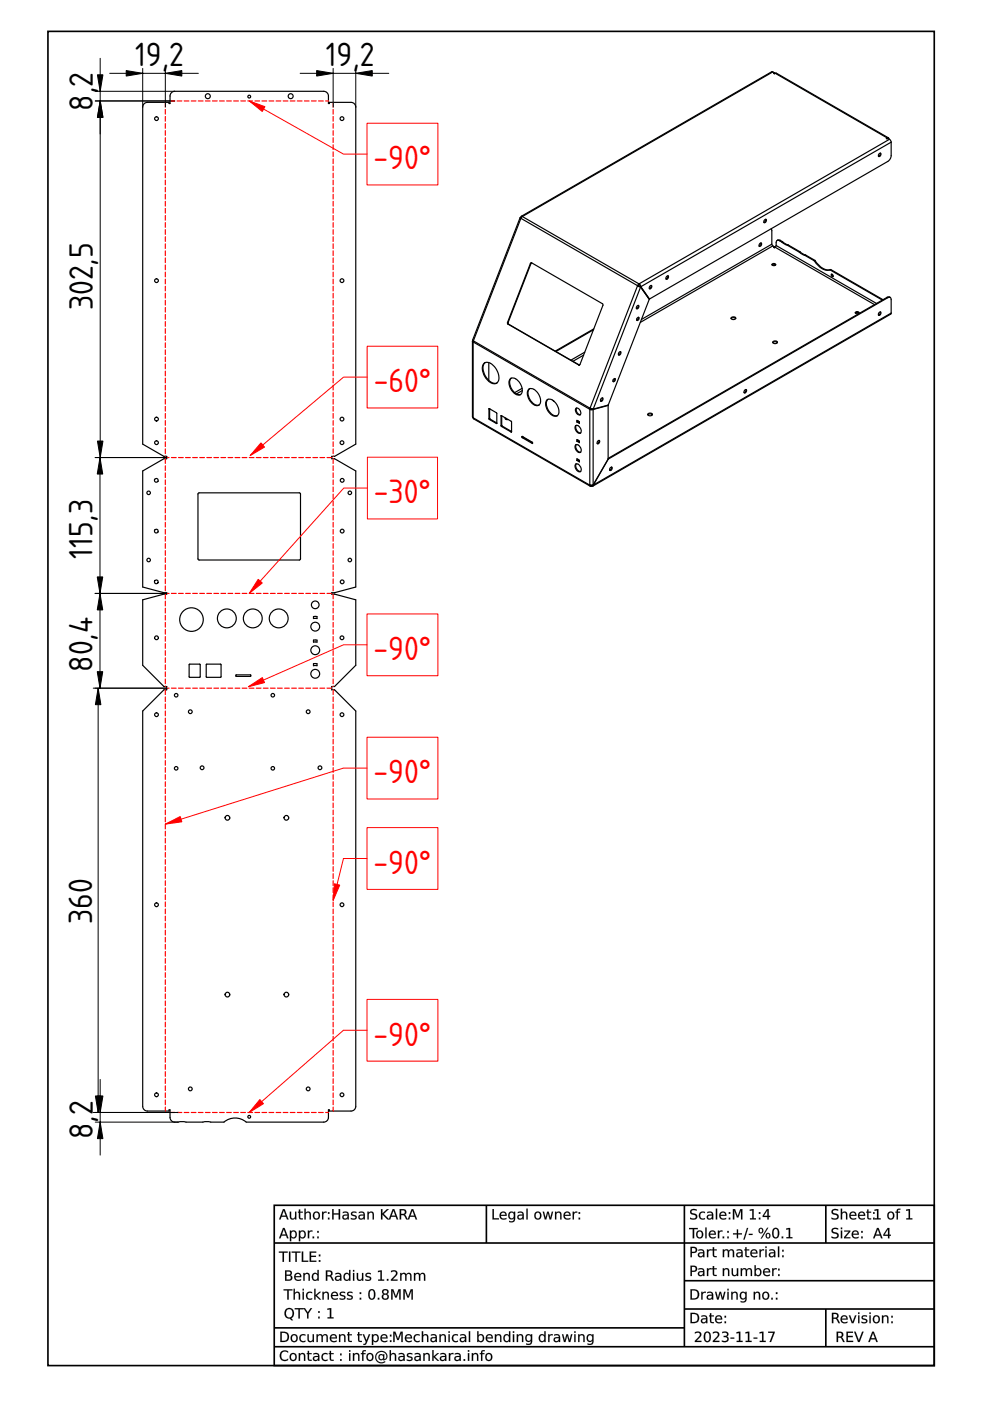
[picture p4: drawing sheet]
<svg xmlns="http://www.w3.org/2000/svg" width="210mm" height="297mm" viewBox="0 0 210 297" stroke-linecap="round" stroke-linejoin="round" font-family="sans-serif">
<defs><g id="words">
<g font-size="6.7">
<text x="28.6" y="14">19,2</text>
<text x="69.1" y="14">19,2</text>
<text x="19.7" y="23.5" transform="rotate(-90 19.7 23.5)">8,2</text>
<text x="19.7" y="65.8" transform="rotate(-90 19.7 65.8)">302,5</text>
<text x="19.6" y="118.5" transform="rotate(-90 19.6 118.5)">115,3</text>
<text x="19.6" y="142.4" transform="rotate(-90 19.6 142.4)">80,4</text>
<text x="19.5" y="196" transform="rotate(-90 19.5 196)">360</text>
<text x="19.7" y="241.5" transform="rotate(-90 19.7 241.5)">8,2</text>
</g>
<g font-size="6.7" fill="#f00">
<text x="79.2" y="35.9">-90°</text>
<text x="79.2" y="83.2">-60°</text>
<text x="79.3" y="106.7">-30°</text>
<text x="79.2" y="140">-90°</text>
<text x="79.2" y="166.1">-90°</text>
<text x="79.2" y="185.3">-90°</text>
<text x="79.2" y="221.7">-90°</text>
</g>
</g></defs>
<path d="M10.2 6.7h187.9v282.8h-187.9zM58.1 255.5h140v34h-140zM103.1 255.5v8M145.1 255.5v30M175.1 255.5v8M58.1 263.5h140M145.1 271.5h53M145.1 277.5h53M175.1 277.5v8M58.1 281.5h87M58.1 285.5h140" fill="none" stroke="#000" stroke-width=".35"/>
<g fill="#000">
<path d="M60.2 256.6l-.4 1.1h.8zM60 256.4h.3l.9 2.1h-.3l-.2-.5h-1l-.2 .5h-.3zM61.5 256.9h.2v1a.42 .42 0 0 0 .5 .5 .42 .42 0 0 0 .4-.6v-.9h.2v1.6h-.2v-.2a.59 .59 0 0 1-.8 .3 .59 .59 0 0 1-.3-.7zM63.4 256.4h.2v.5h.6v.2h-.6l.1 1.1 .5 .1v.2h-.6l-.2-.2v-1.2h-.2v-.2h.2zM64.5 256.3h.3v.9a.59 .59 0 0 1 .7-.3 .59 .59 0 0 1 .4 .7v.9h-.3v-.9a.42 .42 0 0 0-.4-.5 .42 .42 0 0 0-.4 .5v.9h-.3zM66.7 257.3a.58 .58 0 0 0 0 .7 .58 .58 0 0 0 .7 .2 .58 .58 0 0 0 .1-.8 .58 .58 0 0 0-.8-.1zM66.3 257.7a.83 .83 0 0 1 1.6 0 .83 .83 0 0 1-1.6 0zM68.3 256.9h.3v.3l.2-.3h.4v.3a.48 .48 0 0 0-.5 0 .48 .48 0 0 0-.1 .5v.8h-.3zM69.5 258.2h.3v.3h-.3zM69.5 257h.3v.4h-.3z"/>
<path d="M60.2 256.7l-.4 1h.8zM60.2 256.6l.4 1.2h-.9zM60 256.3h.3l.9 2.3h-.3l-.2-.6h-1l-.2 .6h-.4zM60 256.4l-.8 2.1h.3l.2-.5h1l.2 .5h.3l-.9-2.1zM61.4 256.9h.3v1a.41 .41 0 0 0 .5 .4 .41 .41 0 0 0 .3-.5v-.9h.3v1.7h-.3l.1-.3a.6 .6 0 0 1-.8 .3 .6 .6 0 0 1-.4-.7zM61.5 256.9v1a.58 .58 0 0 0 .4 .7 .58 .58 0 0 0 .7-.4v.3h.2v-1.6h-.2v.9a.44 .44 0 0 1-.4 .6 .44 .44 0 0 1-.5-.5v-1zM63.4 256.4h.3l-.1 .5h.6v.2h-.6l.1 1.1 .5 .1v.2a.61 .61 0 0 1-.8-.5v-.9h-.2v-.2h.2zM63.4 256.4v.5h-.2v.2h.2v1.2l.2 .2h.6v-.2h-.5l-.1-.3v-.9h.6v-.2h-.6v-.5zM64.5 256.3h.3v.9a.6 .6 0 0 1 .7-.3 .6 .6 0 0 1 .4 .7v1h-.3v-1a.41 .41 0 0 0-.4-.5 .41 .41 0 0 0-.4 .5v1h-.3zM64.5 256.3v2.2h.3v-.9a.44 .44 0 0 1 .4-.5 .44 .44 0 0 1 .5 .5l-.1 .9h.3v-.9a.58 .58 0 0 0-.4-.7 .58 .58 0 0 0-.7 .3v-.9zM66.8 257.3a.56 .56 0 0 0-.1 .7 .56 .56 0 0 0 .7 .2 .56 .56 0 0 0 .1-.8 .56 .56 0 0 0-.7-.1zM66.7 257.3a.61 .61 0 0 1 .9 .2 .61 .61 0 0 1-.3 .8 .63 .63 0 0 1-.7-.3 .63 .63 0 0 1 .1-.7zM66.2 257.7a.85 .85 0 0 1 1.7 0 .85 .85 0 0 1-1.7 0zM66.3 257.7a.81 .81 0 0 0 1.6 0 .81 .81 0 0 0-1.6 0zM68.3 256.9h.3v.3l.2-.3h.5l-.1 .3a.47 .47 0 0 0-.5 0 .47 .47 0 0 0-.1 .5v.9h-.3zM68.3 256.9v1.6h.3l-.1-.8a.48 .48 0 0 1 .2-.5 .48 .48 0 0 1 .5 0v-.3l-.4 .1-.3 .2 .1-.3zM69.5 258.2h.4v.4h-.4zM69.5 258.2v.3h.3v-.3zM69.5 257h.4v.4h-.4zM69.5 257v.4h.3v-.4z"/>
<path d="M70.4 256.4h.3v.9h1.1v-.9h.3v2.1h-.3v-1h-1.1v1h-.3zM73 257.8l-.1 .1a.44 .44 0 0 0 .5 .5 .44 .44 0 0 0 .3-.7zM72.7 257a.79 .79 0 0 1 1.3 .6v.9h-.3v-.2a.58 .58 0 0 1-.7 .3 .58 .58 0 0 1-.4-.7 .58 .58 0 0 1 .7-.4h.4a.58 .58 0 0 0-.4-.4 .58 .58 0 0 0-.6 .1zM74.6 257l.8-.1 .2 .3a.45 .45 0 0 0-.6-.2 .45 .45 0 0 0-.3 .5 .81 .81 0 0 1 .9 .8 1.07 1.07 0 0 1-1.2 .2v-.3a.58 .58 0 0 0 1-.2l-.1-.1a.66 .66 0 0 1-.7-.2 .66 .66 0 0 1 0-.7zM76.4 257.8l-.1 .1a.44 .44 0 0 0 .5 .5 .44 .44 0 0 0 .3-.7zM76.1 257a.79 .79 0 0 1 1.3 .6v.9h-.3v-.2a.58 .58 0 0 1-.7 .3 .58 .58 0 0 1-.4-.7 .58 .58 0 0 1 .7-.4h.4a.58 .58 0 0 0-.4-.4 .58 .58 0 0 0-.6 .1zM77.9 256.9h.3v.3a.59 .59 0 0 1 .7-.3 .59 .59 0 0 1 .4 .7v.9h-.3v-.9a.42 .42 0 0 0-.4-.5 .42 .42 0 0 0-.4 .5v.9h-.3zM80.8 256.4h.3v.9l1-.9h.3l-1 1 1.1 1.1h-.4l-1-1v1h-.3zM83.4 256.6l-.4 1.1h.8zM83.3 256.4h.3l.8 2.1h-.3l-.2-.5h-1l-.2 .5h-.3zM84.7 256.4h.7a.61 .61 0 0 1 .7 .4 .61 .61 0 0 1-.3 .7l.6 1h-.3l-.4-.7-.3-.2h-.4v.9h-.3zM85 256.6v.8h.4a.39 .39 0 0 0 .4-.4 .39 .39 0 0 0-.4-.4zM87.4 256.6l-.4 1.1h.8zM87.3 256.4h.3l.8 2.1h-.3l-.2-.5h-1l-.2 .5h-.3z"/>
<path d="M70.4 256.3h.3v1h1.1v-1h.3v2.3h-.3v-1.1h-1.1v1.1h-.3zM70.4 256.4v2.1h.3v-1h1.1v1h.3v-2.1h-.3v.9h-1.1v-.9zM73 257.8l-.1 .1a.42 .42 0 0 0 .5 .5 .42 .42 0 0 0 .3-.7zM73 257.8l.7-.1a.46 .46 0 0 1-.3 .6 .46 .46 0 0 1-.6-.3zM72.7 257a.81 .81 0 0 1 1.3 .6v1h-.3v-.3a.59 .59 0 0 1-.8 .3 .59 .59 0 0 1-.3-.7 .59 .59 0 0 1 .7-.4h.4a.58 .58 0 0 0-.4-.4 .58 .58 0 0 0-.6 .2zM72.7 257v.2a.62 .62 0 0 1 1 .3 .74 .74 0 0 0-.8 .1 .74 .74 0 0 0-.3 .7 .62 .62 0 0 0 1.1-.1v.3h.2a1.81 1.81 0 0 0-.1-1.4l-.5-.2zM74.6 257l.2-.1a.45 .45 0 0 1 .5-.1 .45 .45 0 0 1 .3 .4 .44 .44 0 0 0-.5-.2 .44 .44 0 0 0-.4 .5l.4 .1a.54 .54 0 0 1 .5 .7 .54 .54 0 0 1-.8 .3l-.4-.1v-.3a.57 .57 0 0 0 .9-.2l-.8-.3-.1-.4zM74.6 257a.47 .47 0 0 0-.1 .6 .47 .47 0 0 0 .5 .2l.3 .1a.37 .37 0 0 1-.1 .5 .37 .37 0 0 1-.5-.1l-.3-.1v.3a.75 .75 0 0 0 1.2-.6l-.9-.5a.55 .55 0 0 1 .9-.2v-.2zM76.4 257.8l-.1 .1a.42 .42 0 0 0 .5 .5 .42 .42 0 0 0 .3-.7zM76.4 257.8l.7-.1a.46 .46 0 0 1-.3 .6 .46 .46 0 0 1-.6-.3zM76.1 257a.81 .81 0 0 1 1.3 .6v1h-.3v-.3a.59 .59 0 0 1-.8 .3 .59 .59 0 0 1-.3-.7 .59 .59 0 0 1 .7-.4h.4a.58 .58 0 0 0-.4-.4 .58 .58 0 0 0-.6 .2zM76.1 257v.2a.62 .62 0 0 1 1 .3 .74 .74 0 0 0-.8 .1 .74 .74 0 0 0-.3 .7 .62 .62 0 0 0 1.1-.1v.3h.2a1.81 1.81 0 0 0-.1-1.4l-.5-.2zM77.9 256.9h.3v.3a.6 .6 0 0 1 .7-.3 .6 .6 0 0 1 .4 .7v1h-.3v-1a.41 .41 0 0 0-.4-.5 .41 .41 0 0 0-.4 .5v1h-.3zM77.9 256.9v1.6h.3v-.9a.44 .44 0 0 1 .4-.5 .44 .44 0 0 1 .4 .5v.9h.3v-.9a.58 .58 0 0 0-.4-.7 .58 .58 0 0 0-.7 .3v-.3zM80.8 256.3h.3v1l1-1h.4l-1.1 1.1 1.2 1.2h-.5l-1-1.1v1.1h-.3zM80.8 256.4v2.1h.3v-1l1 1 .4 .1-1.2-1.2 1.1-1h-.3l-1 .9v-.9zM83.4 256.7l-.4 1h.8zM83.4 256.6l.4 1.2h-.8zM83.2 256.3h.4l.8 2.3h-.3l-.2-.6h-1l-.2 .6h-.3zM83.3 256.4l-.9 2.1h.3l.2-.5h1l.2 .5h.3l-.8-2.1zM84.7 256.3h.7a.63 .63 0 0 1 .7 .5 .63 .63 0 0 1-.3 .7l.7 1.1h-.4l-.5-.9-.6-.1 .1 1h-.4zM84.7 256.4v2.1h.3v-.9l.6 .1 .5 .8h.3l-.7-1a.59 .59 0 0 0 .4-.7 .59 .59 0 0 0-.7-.4zM85 256.6v.8h.4a.38 .38 0 0 0 .4-.4 .38 .38 0 0 0-.4-.4zM85 256.6h.4a.41 .41 0 0 1 .5 .4 .41 .41 0 0 1-.5 .4h-.4zM87.4 256.7l-.4 1h.8zM87.4 256.6l.5 1.2h-.9zM87.3 256.3h.3l.9 2.3h-.4l-.2-.6h-1l-.1 .6h-.4zM87.3 256.4l-.9 2.1h.3l.2-.5h1l.2 .5h.3l-.8-2.1z"/>
<path d="M104.4 256.4h.3v1.9h1.1v.2h-1.4zM106.1 257.1a.76 .76 0 0 1 .9-.2 .76 .76 0 0 1 .4 .9h-1.2a.7 .7 0 0 0 1.2 .4v.3a.93 .93 0 0 1-1.3-.2 .93 .93 0 0 1 0-1.2zM106.4 257.2l-.2 .4h1l-.3-.5zM108.2 257.3a.54 .54 0 0 0-.1 .7 .54 .54 0 0 0 .8 0 .55 .55 0 0 0 0-.7 .55 .55 0 0 0-.7 0zM107.9 257.1l.5-.2 .5 .3v-.3h.3v1.4a.83 .83 0 0 1-1.2 .8v-.3a.6 .6 0 0 0 .7 .1 .6 .6 0 0 0 .2-.6 .71 .71 0 0 1-.9 .1 .71 .71 0 0 1-.2-.9zM110.1 257.8l-.1 .1a.44 .44 0 0 0 .5 .5 .44 .44 0 0 0 .3-.7zM109.8 257a.79 .79 0 0 1 1.3 .6v.9h-.3v-.2a.58 .58 0 0 1-.7 .3 .58 .58 0 0 1-.4-.7 .58 .58 0 0 1 .7-.4h.4a.58 .58 0 0 0-.4-.4 .58 .58 0 0 0-.6 .1zM111.6 256.3h.3v2.2h-.3zM113.7 257.3a.58 .58 0 0 0-.1 .7 .58 .58 0 0 0 .8 .2 .58 .58 0 0 0 .1-.8 .58 .58 0 0 0-.8-.1zM113.2 257.7a.85 .85 0 0 1 1.7 0 .85 .85 0 0 1-1.7 0zM115.1 256.9h.2l.4 1.3 .3-1.3h.3l.4 1.3 .3-1.3h.3l-.5 1.6h-.3l-.3-1.3-.4 1.3h-.3zM117.7 256.9h.2v.3a.59 .59 0 0 1 .8-.3 .59 .59 0 0 1 .3 .7v.9h-.2v-.9a.42 .42 0 0 0-.5-.5 .42 .42 0 0 0-.4 .5v.9h-.2zM119.7 257.1a.76 .76 0 0 1 .9-.2 .76 .76 0 0 1 .4 .9h-1.3a.7 .7 0 0 0 1.2 .4v.3a.93 .93 0 0 1-1.2-.2 .93 .93 0 0 1 0-1.2zM119.9 257.2l-.1 .4h.9l-.2-.5zM121.4 256.9h.3v.3l.2-.3h.5v.3a.48 .48 0 0 0-.5 0 .48 .48 0 0 0-.2 .5v.8h-.3zM122.7 258.2h.3v.3h-.3zM122.7 257h.3v.4h-.3z"/>
<path d="M104.4 256.3h.3v2h1.1v.3h-1.4zM104.4 256.4v2.1h1.4v-.2h-1.1v-1.9zM106.1 257.1a.77 .77 0 0 1 1-.2 .77 .77 0 0 1 .3 .9h-1.2a.69 .69 0 0 0 .5 .5 .69 .69 0 0 0 .7-.1 .54 .54 0 0 1-.9 .4 .91 .91 0 0 1-.4-1.5zM106.1 257.1a.91 .91 0 0 0 0 1.2 .91 .91 0 0 0 1.3 .1v-.2a.71 .71 0 0 1-.8 .2 .71 .71 0 0 1-.4-.6h1.2a.74 .74 0 0 0-.4-.9 .74 .74 0 0 0-.9 .2zM106.4 257.2l-.2 .4h1l-.3-.5zM106.3 257.2a.47 .47 0 0 1 .6-.1 .47 .47 0 0 1 .3 .5h-1zM108.2 257.3a.53 .53 0 0 0-.1 .7 .53 .53 0 0 0 .8 0 .53 .53 0 0 0-.1-.7 .53 .53 0 0 0-.6 0zM108.1 257.2a.59 .59 0 0 1 .9 .3 .59 .59 0 0 1-.3 .8 .62 .62 0 0 1-.7-.3 .62 .62 0 0 1 .1-.8zM107.9 257.1a.61 .61 0 0 1 1 .1v-.3h.3v1.4a.88 .88 0 0 1-1.3 .8v-.3a.61 .61 0 0 0 .7 .1 .61 .61 0 0 0 .3-.6 .62 .62 0 0 1-.5 .3 .62 .62 0 0 1-.6-.4v-.7zM107.9 257.1a.78 .78 0 0 0-.1 1.1 .78 .78 0 0 0 1 .2l.2-.2a.61 .61 0 0 1-.3 .7 .61 .61 0 0 1-.7-.1v.3a.82 .82 0 0 0 1.2-.8v-1.4h-.3l.1 .3a.6 .6 0 0 0-1.1-.1zM110.1 257.8l-.1 .1a.42 .42 0 0 0 .5 .5 .42 .42 0 0 0 .3-.7zM110.1 257.8l.7-.1a.46 .46 0 0 1-.3 .6 .46 .46 0 0 1-.6-.3zM109.8 257a.81 .81 0 0 1 1.3 .6v1h-.3v-.3a.59 .59 0 0 1-.8 .3 .59 .59 0 0 1-.3-.7 .59 .59 0 0 1 .7-.4h.4a.58 .58 0 0 0-.4-.4 .58 .58 0 0 0-.6 .2zM109.8 257v.2a.62 .62 0 0 1 1 .3 .74 .74 0 0 0-.8 .1 .74 .74 0 0 0-.3 .7 .62 .62 0 0 0 1.1-.1v.3h.2a1.81 1.81 0 0 0-.1-1.4l-.6-.2zM111.6 256.3h.3v2.3h-.3zM111.6 256.3v2.2h.3v-2.2zM113.7 257.3a.56 .56 0 0 0-.1 .7 .56 .56 0 0 0 .8 .2 .56 .56 0 0 0 0-.8 .56 .56 0 0 0-.7-.1zM113.7 257.3a.61 .61 0 0 1 .8 .2 .61 .61 0 0 1-.3 .8 .63 .63 0 0 1-.6-.3 .63 .63 0 0 1 .1-.7zM113.2 257.7a.85 .85 0 0 1 1.7 0 .85 .85 0 0 1-1.7 0zM113.2 257.7a.81 .81 0 0 0 1.6 0 .81 .81 0 0 0-1.6 0zM115.1 256.9h.3l.3 1.3 .3-1.3h.3l.4 1.3 .3-1.3h.3l-.4 1.7h-.4l-.3-1.4-.4 1.4h-.3zM115.1 256.9l.4 1.6h.3l.4-1.4 .3 1.4h.3l.5-1.6h-.3l-.3 1.3-.4-1.3h-.3l-.3 1.3-.4-1.3zM117.7 256.9h.3l-.1 .3a.6 .6 0 0 1 .8-.3 .6 .6 0 0 1 .4 .7v1h-.3v-1a.41 .41 0 0 0-.5-.5 .41 .41 0 0 0-.3 .5v1h-.3zM117.7 256.9v1.6h.2v-.9a.44 .44 0 0 1 .4-.5 .44 .44 0 0 1 .5 .5v.9h.2v-.9a.58 .58 0 0 0-.4-.7 .58 .58 0 0 0-.7 .3v-.3zM119.7 257.1a.77 .77 0 0 1 .9-.2 .77 .77 0 0 1 .4 .9h-1.2a.69 .69 0 0 0 .4 .5 .69 .69 0 0 0 .7-.1 .54 .54 0 0 1-.8 .4 .91 .91 0 0 1-.4-1.5zM119.7 257.1a.91 .91 0 0 0 0 1.2 .91 .91 0 0 0 1.2 .1v-.2a.71 .71 0 0 1-.7 .2 .71 .71 0 0 1-.5-.6h1.3a.74 .74 0 0 0-.4-.9 .74 .74 0 0 0-.9 .2zM119.9 257.2l-.1 .4h.9l-.3-.5zM119.9 257.2a.47 .47 0 0 1 .6-.1 .47 .47 0 0 1 .2 .5h-1zM121.4 256.9h.3v.3l.2-.3h.5v.3a.47 .47 0 0 0-.5 0 .47 .47 0 0 0-.2 .5v.9h-.3zM121.4 256.9v1.6h.3v-.8a.48 .48 0 0 1 .2-.5 .48 .48 0 0 1 .5 0v-.3l-.5 .1-.2 .2v-.3zM122.7 258.2h.3v.4h-.3zM122.7 258.2v.3h.3v-.3zM122.7 257h.3v.4h-.3zM122.7 257v.4h.3v-.4z"/>
<path d="M146.5 256.5l.9-.2 .3 .1v.3a.66 .66 0 0 0-1.1 .3l.1 .1a1.17 1.17 0 0 1 1.1 .8 .99 .99 0 0 1-1.5 .5v-.3a.78 .78 0 0 0 1.2-.1l-.1-.3a1.06 1.06 0 0 1-1.1-.9zM148.4 257.1l.7-.2 .4 .1v.2a.63 .63 0 0 0-.9 .1 .63 .63 0 0 0 0 .9 .63 .63 0 0 0 .9 0v.3a.88 .88 0 0 1-1.2-.2 .88 .88 0 0 1 .1-1.2zM150.2 257.8l-.1 .1a.44 .44 0 0 0 .6 .5 .44 .44 0 0 0 .3-.7zM150 257a.79 .79 0 0 1 1.2 .6v.9h-.2v-.2a.58 .58 0 0 1-.8 .3 .58 .58 0 0 1-.3-.7 .58 .58 0 0 1 .7-.4h.4a.58 .58 0 0 0-.5-.4 .58 .58 0 0 0-.5 .1zM151.8 256.3h.2v2.2h-.2zM152.7 257.1a.76 .76 0 0 1 .9-.2 .76 .76 0 0 1 .4 .9h-1.2a.7 .7 0 0 0 1.2 .4v.3a.93 .93 0 0 1-1.3-.2 .93 .93 0 0 1 0-1.2zM152.9 257.2l-.1 .4h.9l-.2-.5zM154.5 258.2h.3v.3h-.3zM154.5 257h.3v.4h-.3z"/>
<path d="M146.5 256.5l.3-.2a.56 .56 0 0 1 .9 .4 .65 .65 0 0 0-1.1 .3l.6 .3a.69 .69 0 0 1 .6 .9 .69 .69 0 0 1-1 .4l-.5-.1v-.4a.83 .83 0 0 0 1.2-.1l-.1-.3-.3-.1a.65 .65 0 0 1-.7-.3 .65 .65 0 0 1 .1-.8zM146.5 256.5a.58 .58 0 0 0-.1 .7 .58 .58 0 0 0 .5 .3 .46 .46 0 0 1 .6 .5 .46 .46 0 0 1-.7 .3l-.5-.2v.3a.93 .93 0 0 0 1.5-.6l-.2-.4-.9-.3a.46 .46 0 0 1 .1-.5 .46 .46 0 0 1 .6 0l.3 .1v-.3l-.6-.1zM148.4 257.1a.99 .99 0 0 1 1.1-.1v.2a.62 .62 0 0 0-.9 .1 .62 .62 0 0 0 0 .8 .62 .62 0 0 0 .9 .1 .45 .45 0 0 1-.3 .4 .45 .45 0 0 1-.5 0 .93 .93 0 0 1-.3-1.5zM148.4 257.1a.87 .87 0 0 0-.1 1.2 .87 .87 0 0 0 1.2 .2v-.3a.64 .64 0 0 1-.9 0 .64 .64 0 0 1 0-.9 .64 .64 0 0 1 .9-.1v-.2l-.4-.1zM150.2 257.8v.1a.42 .42 0 0 0 .5 .5 .42 .42 0 0 0 .2-.7zM150.2 257.8l.8-.1a.46 .46 0 0 1-.3 .6 .46 .46 0 0 1-.6-.3zM149.9 257h.1a.81 .81 0 0 1 1.2 .6v1h-.3l.1-.3a.59 .59 0 0 1-.8 .3 .59 .59 0 0 1-.3-.7 .59 .59 0 0 1 .7-.4h.4a.58 .58 0 0 0-.5-.4 .58 .58 0 0 0-.6 .2zM150 257v.2a.62 .62 0 0 1 1 .3 .74 .74 0 0 0-.8 .1 .74 .74 0 0 0-.3 .7 .62 .62 0 0 0 1.1-.1v.3h.2a1.81 1.81 0 0 0-.2-1.4l-.5-.2zM151.8 256.3h.3v2.3h-.3zM151.8 256.3v2.2h.2v-2.2zM152.7 257.1a.77 .77 0 0 1 .9-.2 .77 .77 0 0 1 .4 .9h-1.2a.69 .69 0 0 0 .5 .5 .69 .69 0 0 0 .7-.1 .54 .54 0 0 1-.9 .4 .91 .91 0 0 1-.4-1.5zM152.7 257.1a.91 .91 0 0 0 0 1.2 .91 .91 0 0 0 1.2 .1l.1-.2a.71 .71 0 0 1-.8 .2 .71 .71 0 0 1-.4-.6h1.2a.74 .74 0 0 0-.4-.9 .74 .74 0 0 0-.9 .2zM153 257.2l-.2 .4h.9l-.2-.5zM152.9 257.2a.47 .47 0 0 1 .6-.1 .47 .47 0 0 1 .2 .5h-.9zM154.5 258.2h.3v.4h-.3zM154.5 258.2v.3h.3v-.3zM154.5 257h.3v.4h-.3zM154.5 257v.4h.3v-.4z"/>
<path d="M155.4 256.4h.4l.6 1.4 .6-1.4h.4v2.1h-.3v-1.9l-.6 1.5h-.3l-.5-1.5v1.9h-.3zM159 256.5l.8-.1v1.9h.5v.2h-1.3v-.2h.5v-1.7l-.5 .1zM160.9 258.2h.3v.3h-.3zM160.9 257h.3v.4h-.3zM162.7 256.6l-.8 1.2h.8zM162.6 256.4h.4v1.4h.3v.2h-.3v.5h-.3v-.5h-1v-.3z"/>
<path d="M155.4 256.3h.4l.6 1.5 .5-1.5h.5v2.3h-.3v-2l-.5 1.5h-.4l-.5-1.5v2h-.3zM155.4 256.4v2.1h.3v-1.9l.5 1.5h.3l.6-1.5v1.9h.3v-2.1h-.4l-.6 1.5-.6-1.5zM159 256.5l.8-.2v2h.5v.3h-1.3v-.3h.5v-1.7l-.5 .2zM159 256.5v.2l.5-.1v1.7h-.5v.2h1.3v-.2h-.5v-1.9zM160.9 258.2h.3v.4h-.3zM160.9 258.2v.3h.3v-.3zM160.9 257h.3v.4h-.3zM160.9 257v.4h.3v-.4zM162.7 256.6l-.7 1.2h.7zM162.7 256.6v1.2h-.8zM162.6 256.3h.4v1.5h.3v.2h-.3v.6h-.3v-.6h-1v-.3zM162.6 256.4l-.9 1.3v.3h1v.5h.3v-.5h.3v-.2h-.3v-1.4z"/>
<path d="M176.5 256.5l.9-.2 .3 .1v.3a.66 .66 0 0 0-1.1 .3l.1 .1a1.17 1.17 0 0 1 1.1 .8 .99 .99 0 0 1-1.5 .5v-.3a.78 .78 0 0 0 1.2-.1l-.1-.3a1.06 1.06 0 0 1-1.1-.9zM178.3 256.3h.2v.9a.59 .59 0 0 1 .8-.3 .59 .59 0 0 1 .3 .7v.9h-.2v-.9a.42 .42 0 0 0-.5-.5 .42 .42 0 0 0-.4 .5v.9h-.2zM180.3 257.1a.76 .76 0 0 1 .9-.2 .76 .76 0 0 1 .4 .9h-1.3a.7 .7 0 0 0 1.2 .4v.3a.93 .93 0 0 1-1.2-.2 .93 .93 0 0 1 0-1.2zM180.5 257.2l-.1 .4h.9l-.3-.5zM182.1 257.1a.76 .76 0 0 1 .9-.2 .76 .76 0 0 1 .4 .9h-1.2a.7 .7 0 0 0 1.2 .4v.3a.93 .93 0 0 1-1.3-.2 .93 .93 0 0 1 0-1.2zM182.4 257.2l-.2 .4h1l-.3-.5zM183.9 256.4h.2v.5h.6v.2h-.6l.1 1.1 .5 .1v.2h-.6l-.2-.2v-1.2h-.2v-.2h.2zM185.1 258.2h.3v.3h-.3zM185.1 257h.3v.4h-.3z"/>
<path d="M176.5 256.5l.3-.2a.56 .56 0 0 1 .9 .4 .65 .65 0 0 0-1.1 .3l.6 .3a.69 .69 0 0 1 .6 .9 .69 .69 0 0 1-1 .4l-.5-.1v-.4a.83 .83 0 0 0 1.2-.1l-.1-.3-.3-.1a.65 .65 0 0 1-.7-.3 .65 .65 0 0 1 .1-.8zM176.5 256.5a.58 .58 0 0 0-.2 .7 .58 .58 0 0 0 .6 .3 .46 .46 0 0 1 .6 .5 .46 .46 0 0 1-.7 .3l-.5-.2v.3a.93 .93 0 0 0 1.5-.6l-.3-.4-.8-.3a.46 .46 0 0 1 .1-.5 .46 .46 0 0 1 .6 0l.3 .1v-.3l-.6-.1zM178.3 256.3h.3l-.1 .9a.6 .6 0 0 1 .8-.3 .6 .6 0 0 1 .4 .7v1h-.3v-1a.41 .41 0 0 0-.5-.5 .41 .41 0 0 0-.3 .5v1h-.3zM178.3 256.3v2.2h.2v-.9a.44 .44 0 0 1 .4-.5 .44 .44 0 0 1 .5 .5v.9h.2v-.9a.58 .58 0 0 0-.4-.7 .58 .58 0 0 0-.7 .3v-.9zM180.3 257.1a.77 .77 0 0 1 .9-.2 .77 .77 0 0 1 .4 .9h-1.2a.69 .69 0 0 0 .4 .5 .69 .69 0 0 0 .7-.1 .54 .54 0 0 1-.8 .4 .91 .91 0 0 1-.4-1.5zM180.3 257.1a.91 .91 0 0 0 0 1.2 .91 .91 0 0 0 1.2 .1v-.2a.71 .71 0 0 1-.7 .2 .71 .71 0 0 1-.5-.6h1.3a.74 .74 0 0 0-.4-.9 .74 .74 0 0 0-.9 .2zM180.5 257.2l-.1 .4h.9l-.3-.5zM180.5 257.2a.47 .47 0 0 1 .5-.1 .47 .47 0 0 1 .3 .5h-1zM182.1 257.1a.77 .77 0 0 1 1-.2 .77 .77 0 0 1 .3 .9h-1.2a.69 .69 0 0 0 .5 .5 .69 .69 0 0 0 .7-.1 .54 .54 0 0 1-.9 .4 .91 .91 0 0 1-.4-1.5zM182.1 257.1a.91 .91 0 0 0 0 1.2 .91 .91 0 0 0 1.3 .1v-.2a.71 .71 0 0 1-.8 .2 .71 .71 0 0 1-.4-.6h1.2a.74 .74 0 0 0-.4-.9 .74 .74 0 0 0-.9 .2zM182.4 257.2l-.2 .4h1l-.3-.5zM182.3 257.2a.47 .47 0 0 1 .6-.1 .47 .47 0 0 1 .3 .5h-1zM183.9 256.4h.3l-.1 .5h.6v.2h-.6l.1 1.1 .5 .1v.2a.61 .61 0 0 1-.8-.5v-.9h-.2v-.2h.2zM183.9 256.4v.5h-.2v.2h.2v1.2l.2 .2h.6v-.2h-.5l-.1-.3v-.9h.6v-.2h-.6v-.5zM185.1 258.2h.3v.4h-.3zM185.1 258.2v.3h.3v-.3zM185.1 257h.3v.4h-.3zM185.1 257v.4h.3v-.4z"/>
<path d="M185.4 256.5l.8-.1v1.9h.5v.2h-1.2v-.2h.4v-1.7l-.5 .1zM188.5 257.3a.58 .58 0 0 0-.1 .7 .58 .58 0 0 0 .8 .2 .58 .58 0 0 0 .1-.8 .58 .58 0 0 0-.8-.1zM188 257.7a.85 .85 0 0 1 1.7 0 .85 .85 0 0 1-1.7 0zM190.2 256.4l.7-.1v.2l-.5 .1v.3h.4v.2h-.4v1.4h-.3v-1.4h-.2v-.2h.2zM192.1 256.5l.8-.1v1.9h.5v.2h-1.2v-.2h.4v-1.7l-.5 .1z"/>
<path d="M185.4 256.5l.9-.2-.1 2h.5v.3h-1.3v-.3h.5v-1.7l-.5 .2zM185.4 256.5v.2l.6-.1v1.7h-.5v.2h1.2v-.2h-.5v-1.9zM188.5 257.3a.56 .56 0 0 0-.1 .7 .56 .56 0 0 0 .8 .2 .56 .56 0 0 0 .1-.8 .56 .56 0 0 0-.8-.1zM188.5 257.3a.61 .61 0 0 1 .9 .2 .61 .61 0 0 1-.3 .8 .63 .63 0 0 1-.7-.3 .63 .63 0 0 1 .1-.7zM188 257.7a.85 .85 0 0 1 1.7 0 .85 .85 0 0 1-1.7 0zM188.1 257.7a.81 .81 0 0 0 1.6 0 .81 .81 0 0 0-1.6 0zM190.2 256.4l.7-.1v.2l-.5 .1v.3h.4v.2h-.4v1.5h-.3v-1.5h-.3v-.2h.3zM190.2 256.4l-.1 .5h-.2v.2h.2v1.4h.3v-1.4h.4v-.2h-.4v-.3l.5-.1v-.2zM192.1 256.5l.9-.2-.1 2h.5v.3h-1.2v-.3h.4l.1-1.7-.6 .2zM192.1 256.5v.2l.6-.1v1.7h-.5v.2h1.2v-.2h-.5v-1.9z"/>
<path d="M59.1 265.4h1.9v.2h-.8v1.9h-.3v-1.9h-.8zM61.3 265.4h.3v2.1h-.3zM61.9 265.4h1.8v.2h-.8v1.9h-.3v-1.9h-.7zM64 265.4h.3v1.9h1v.2h-1.3zM65.7 265.4h1.3v.2h-1v.6h1v.3h-1v.8h1.1v.2h-1.4zM67.6 267.2h.3v.3h-.3zM67.6 266h.3v.4h-.3z"/>
<path d="M59.1 265.3h1.9v.3h-.8v2h-.3v-2h-.8zM59.1 265.4v.2h.8v1.9h.3v-1.9h.8v-.2zM61.3 265.3h.3v2.3h-.3zM61.3 265.4v2.1h.3v-2.1zM61.8 265.3h1.9v.3h-.8v2h-.3v-2h-.8zM61.9 265.4v.2h.7v1.9h.3v-1.9h.8v-.2zM64 265.3h.3v2h1.1v.3h-1.4zM64 265.4v2.1h1.3v-.2h-1v-1.9zM65.6 265.3h1.5v.3h-1.1v.6h1v.3h-1v.8h1.1v.3h-1.5zM65.7 265.4v2.1h1.4v-.2h-1.2v-.8h1.1v-.3l-1.1 .1v-.7h1.1v-.2zM67.6 267.2h.3v.4h-.3zM67.6 267.2v.3h.3v-.3zM67.6 266h.3v.4h-.3zM67.6 266v.4h.3v-.4z"/>
<path d="M60.1 273.4h1.9v.2h-.8v1.9h-.3v-1.9h-.8zM62.2 273.3h.3v.9a.59 .59 0 0 1 .7-.3 .59 .59 0 0 1 .4 .6v1h-.2v-.9a.42 .42 0 0 0-.5-.5 .42 .42 0 0 0-.4 .5v.9h-.3zM64.2 273.9h.2v1.6h-.2zM64.2 273.3h.2v.3h-.2zM65.1 274.1l.7-.2 .4 .1v.2a.63 .63 0 0 0-.9 .1 .63 .63 0 0 0 0 .8 .63 .63 0 0 0 .9 .1v.3a.88 .88 0 0 1-1.2-.2 .88 .88 0 0 1 .1-1.2zM66.6 273.3h.3v1.3l.8-.7h.3l-.8 .8 .9 .8h-.4l-.8-.8v.8h-.3zM68.4 273.9h.2v.3a.59 .59 0 0 1 .8-.3 .59 .59 0 0 1 .3 .6v1h-.2v-.9a.42 .42 0 0 0-.5-.5 .42 .42 0 0 0-.4 .5v.9h-.2zM70.4 274.1a.76 .76 0 0 1 .9-.2 .76 .76 0 0 1 .4 .9h-1.3a.7 .7 0 0 0 1.2 .4v.3a.93 .93 0 0 1-1.2-.2 .93 .93 0 0 1 0-1.2zM70.6 274.2l-.2 .4h1l-.3-.5zM72.2 274l.9-.1 .1 .3a.45 .45 0 0 0-.6-.2 .45 .45 0 0 0-.3 .5 .81 .81 0 0 1 .9 .8 1.07 1.07 0 0 1-1.2 .2v-.3a.58 .58 0 0 0 1-.2l-.1-.1a.66 .66 0 0 1-.7-.2 .66 .66 0 0 1 0-.7zM73.7 274l.9-.1 .1 .3a.45 .45 0 0 0-.5-.2 .45 .45 0 0 0-.3 .5 .81 .81 0 0 1 .9 .8 1.07 1.07 0 0 1-1.2 .2v-.3a.58 .58 0 0 0 .9-.2v-.1a.66 .66 0 0 1-.7-.2 .66 .66 0 0 1-.1-.7zM76.3 275.2h.3v.3h-.3zM76.3 274h.3v.4h-.3zM78.6 273.6a1.2 1.2 0 0 0 .2 1.7 1.11 1.11 0 0 0 0-1.8zM78.4 273.4a.81 .81 0 0 1 1 .1 .81 .81 0 0 1 .2 .9 .82 .82 0 0 1-.8 1.2 .82 .82 0 0 1-.7-1.2l.1-.6zM80.1 275.2h.3v.3h-.3zM81.2 274.9a.45 .45 0 0 0 .9 0 .45 .45 0 0 0-.9 0zM81.2 273.5a.65 .65 0 0 1 .9-.1 .65 .65 0 0 1 .1 .9l-.2 .1a.68 .68 0 0 1 .3 1 .68 .68 0 0 1-1 .1 .6 .6 0 0 1-.4-.6 .6 .6 0 0 1 .5-.5l-.4-.3zM81.3 273.9a.4 .4 0 0 0 .8 0 .4 .4 0 0 0-.8 0zM82.9 273.4h.5l.5 1.4 .6-1.4h.4v2.1h-.2v-1.9l-.6 1.5h-.3l-.6-1.5v1.9h-.3zM85.5 273.4h.5l.5 1.4 .6-1.4h.4v2.1h-.3v-1.9l-.5 1.5h-.3l-.6-1.5v1.9h-.3z"/>
<path d="M60.1 273.3h1.9v.3h-.8v2h-.3v-2h-.8zM60.1 273.4v.2h.8v1.9h.3v-1.9h.8v-.2zM62.2 273.2h.3v1a.6 .6 0 0 1 .7-.3 .6 .6 0 0 1 .4 .6v1.1h-.3v-1a.41 .41 0 0 0-.4-.5 .41 .41 0 0 0-.4 .5v1h-.3zM62.2 273.3v2.2h.3v-.9a.44 .44 0 0 1 .4-.5 .44 .44 0 0 1 .5 .5v.9h.2v-1a.58 .58 0 0 0-.4-.6 .58 .58 0 0 0-.7 .3v-.9zM64.1 273.9h.3v1.7h-.3zM64.2 273.9v1.6h.2v-1.6zM64.1 273.2h.3v.4h-.3zM64.2 273.3v.3h.2v-.3zM65.1 274.1a.99 .99 0 0 1 1.1-.1v.2a.62 .62 0 0 0-.9 .1 .62 .62 0 0 0 0 .8 .62 .62 0 0 0 .9 .1 .45 .45 0 0 1-.3 .4 .45 .45 0 0 1-.5 0 .93 .93 0 0 1-.3-1.5zM65.1 274.1a.87 .87 0 0 0-.1 1.2 .87 .87 0 0 0 1.2 .2v-.3a.64 .64 0 0 1-.9-.1 .64 .64 0 0 1 0-.8 .64 .64 0 0 1 .9-.1v-.2l-.4-.1zM66.6 273.2h.3v1.4l.8-.7h.4l-.9 .8 .9 .9h-.4l-.8-.9v.9h-.3zM66.6 273.3v2.2h.3v-.8l.8 .8h.4l-.9-.8 .8-.8h-.3l-.8 .7v-1.3zM68.4 273.9h.3l-.1 .3a.6 .6 0 0 1 .8-.3 .6 .6 0 0 1 .4 .6v1.1h-.3v-1a.41 .41 0 0 0-.5-.5 .41 .41 0 0 0-.3 .5v1h-.3zM68.4 273.9v1.6h.2v-.9a.44 .44 0 0 1 .4-.5 .44 .44 0 0 1 .5 .5v.9h.2v-1a.58 .58 0 0 0-.4-.6 .58 .58 0 0 0-.7 .3v-.3zM70.4 274.1a.77 .77 0 0 1 .9-.2 .77 .77 0 0 1 .4 .9h-1.2a.69 .69 0 0 0 .4 .5 .69 .69 0 0 0 .7-.1 .54 .54 0 0 1-.8 .4 .91 .91 0 0 1-.4-1.5zM70.4 274.1a.91 .91 0 0 0 0 1.2 .91 .91 0 0 0 1.2 .1v-.2a.71 .71 0 0 1-.7 .2 .71 .71 0 0 1-.5-.6h1.3a.74 .74 0 0 0-.4-.9 .74 .74 0 0 0-.9 .2zM70.6 274.2l-.2 .4h1l-.3-.5zM70.6 274.2a.47 .47 0 0 1 .5-.1 .47 .47 0 0 1 .3 .5h-1zM72.2 274l.3-.1a.45 .45 0 0 1 .4-.1 .45 .45 0 0 1 .3 .4 .44 .44 0 0 0-.5-.2 .44 .44 0 0 0-.3 .5l.3 .1a.54 .54 0 0 1 .6 .7 .54 .54 0 0 1-.9 .3l-.4-.1v-.3a.57 .57 0 0 0 .9-.2l-.8-.3-.1-.4zM72.2 274a.47 .47 0 0 0-.1 .5 .47 .47 0 0 0 .5 .3l.3 .1a.37 .37 0 0 1-.1 .5 .37 .37 0 0 1-.5-.1l-.3-.1v.3a.75 .75 0 0 0 1.2-.6l-.9-.5a.55 .55 0 0 1 .9-.2v-.3zM73.7 274l.3-.1a.45 .45 0 0 1 .5-.1 .45 .45 0 0 1 .2 .4 .44 .44 0 0 0-.5-.2 .44 .44 0 0 0-.3 .5l.4 .1a.54 .54 0 0 1 .5 .7 .54 .54 0 0 1-.8 .3l-.5-.1 .1-.3a.57 .57 0 0 0 .9-.2l-.8-.3-.1-.4zM73.7 274a.47 .47 0 0 0-.1 .5 .47 .47 0 0 0 .5 .3l.4 .1a.37 .37 0 0 1-.2 .5 .37 .37 0 0 1-.4-.1l-.3-.1v.3a.75 .75 0 0 0 1.2-.6l-1-.5a.55 .55 0 0 1 .9-.2v-.3zM76.3 275.1h.3v.5h-.3zM76.3 275.2v.3h.3v-.3zM76.3 274h.3v.4h-.3zM76.3 274v.4h.3v-.4zM78.6 273.6a1.26 1.26 0 0 0 .2 1.7 1.1 1.1 0 0 0 0-1.7zM78.6 273.6a.57 .57 0 0 1 .7 .2 .57 .57 0 0 1 0 .6 .57 .57 0 0 1 0 .7 .57 .57 0 0 1-.7 .2 1.68 1.68 0 0 1 0-1.7zM78.4 273.4a.83 .83 0 0 1 1 .1 .83 .83 0 0 1 .2 .9 .83 .83 0 0 1-.8 1.2 .83 .83 0 0 1-.7-1.2v-.6zM78.4 273.5a1.5 1.5 0 0 0 .2 2 .95 .95 0 0 0 .9-.4 .95 .95 0 0 0 .1-1l-.4-.6-.4-.2zM80.1 275.1h.3v.5h-.3zM80.1 275.2v.3h.3v-.3zM81.3 274.9a.43 .43 0 0 0 .8 0 .43 .43 0 0 0-.8 0zM81.2 274.9a.5 .5 0 0 1 1 0 .5 .5 0 0 1-1 0zM81.2 273.5a.66 .66 0 0 1 .9-.1 .66 .66 0 0 1 .1 .9l-.2 .1a.6 .6 0 0 1 .5 .5 .6 .6 0 0 1-.4 .6 .69 .69 0 0 1-1-.1 .69 .69 0 0 1 .3-1 .52 .52 0 0 1-.4-.4 .52 .52 0 0 1 .2-.5zM81.2 273.5a.53 .53 0 0 0 .2 .9 .66 .66 0 0 0-.3 1 .66 .66 0 0 0 1 .1 .61 .61 0 0 0 .3-.6 .61 .61 0 0 0-.4-.5 .59 .59 0 0 0 .2-.9 .59 .59 0 0 0-.9-.1zM81.3 273.9a.4 .4 0 0 0 .8 0 .4 .4 0 0 0-.8 0zM81.3 273.9a.41 .41 0 0 1 .8 0 .41 .41 0 0 1-.8 0zM82.9 273.3h.5l.5 1.5 .6-1.5h.5v2.3h-.4v-2l-.5 1.5h-.3l-.6-1.5v2h-.3zM82.9 273.4v2.1h.3v-1.9l.6 1.5h.3l.6-1.5v1.9h.2v-2.1h-.4l-.6 1.5-.5-1.5zM85.5 273.3h.5l.5 1.5 .6-1.5h.4v2.3h-.3v-2l-.5 1.5h-.3l-.6-1.5v2h-.3zM85.5 273.4v2.1h.3v-1.9l.6 1.5h.3l.6-1.5-.1 1.9h.3v-2.1h-.4l-.6 1.5-.5-1.5z"/>
<path d="M60.2 260.6l-.4 1.1h.8zM60 260.4h.3l.9 2.1h-.3l-.2-.5h-1l-.2 .5h-.3zM61.5 260.9h.2v.3a.72 .72 0 0 1 1-.2 .72 .72 0 0 1 .2 1 .64 .64 0 0 1-.5 .6 .64 .64 0 0 1-.7-.3v.9h-.2zM61.9 261.3a.58 .58 0 0 0-.1 .7 .58 .58 0 0 0 .7 .2 .58 .58 0 0 0 .1-.8 .58 .58 0 0 0-.7-.1zM63.4 260.9h.2v.3a.72 .72 0 0 1 1-.2 .72 .72 0 0 1 .2 1 .64 .64 0 0 1-.4 .6 .64 .64 0 0 1-.8-.3v.9h-.2zM63.8 261.3a.58 .58 0 0 0-.1 .7 .58 .58 0 0 0 .7 .2 .58 .58 0 0 0 .1-.8 .58 .58 0 0 0-.7-.1zM65.3 260.9h.2v.3l.3-.3h.4v.3a.48 .48 0 0 0-.5 0 .48 .48 0 0 0-.2 .5v.8h-.2zM66.3 262.2h.3v.3h-.3zM67.3 262.2h.3v.3h-.3zM67.3 261h.3v.4h-.3z"/>
<path d="M60.2 260.7l-.4 1h.8zM60.2 260.6l.4 1.1h-.9zM60 260.3h.3l.9 2.3h-.3l-.2-.6h-1l-.2 .6h-.4zM60 260.4l-.8 2.1h.3l.2-.5h1l.2 .5h.3l-.9-2.1zM61.5 260.9h.3l-.1 .3a.62 .62 0 0 1 .6-.4 .62 .62 0 0 1 .6 .5 .79 .79 0 0 1-.1 1 .79 .79 0 0 1-1 .1l-.1-.1 .1 .9h-.3zM61.5 260.9v2.3h.2v-1a.7 .7 0 0 0 1 .2 .7 .7 0 0 0 .2-.9 .63 .63 0 0 0-.5-.6 .63 .63 0 0 0-.7 .3v-.3zM61.9 261.3a.56 .56 0 0 0-.1 .7 .56 .56 0 0 0 .7 .2 .56 .56 0 0 0 .1-.8 .56 .56 0 0 0-.7-.1zM61.8 261.2a.61 .61 0 0 1 .9 .3 .61 .61 0 0 1-.3 .8 .64 .64 0 0 1-.7-.3 .64 .64 0 0 1 .1-.8zM63.4 260.9h.3l-.1 .3a.62 .62 0 0 1 .6-.4 .62 .62 0 0 1 .6 .5 .79 .79 0 0 1-.1 1 .79 .79 0 0 1-1 .1l-.1-.1 .1 .9h-.3zM63.4 260.9v2.3h.2v-1a.7 .7 0 0 0 1 .2 .7 .7 0 0 0 .2-.9 .63 .63 0 0 0-.5-.6 .63 .63 0 0 0-.7 .3v-.3zM63.8 261.3a.56 .56 0 0 0-.1 .7 .56 .56 0 0 0 .7 .2 .56 .56 0 0 0 .1-.8 .56 .56 0 0 0-.7-.1zM63.8 261.2a.61 .61 0 0 1 .8 .3 .61 .61 0 0 1-.3 .8 .64 .64 0 0 1-.7-.3 .64 .64 0 0 1 .2-.8zM65.3 260.9h.3v.3l.2-.3h.4v.3a.47 .47 0 0 0-.5 0 .47 .47 0 0 0-.1 .5v.9h-.3zM65.3 260.9v1.6h.2v-.8a.48 .48 0 0 1 .2-.5 .48 .48 0 0 1 .5 0v-.3h-.4l-.3 .3v-.3zM66.3 262.2h.3v.4h-.3zM66.3 262.2v.3h.3v-.3zM67.2 262.2h.4v.4h-.4zM67.3 262.2v.3h.3v-.3zM67.2 261h.4v.4h-.4zM67.3 261v.4h.3v-.4z"/>
<path d="M60.7 270.5v.8h.5a.41 .41 0 0 0 .5-.4 .41 .41 0 0 0-.5-.4zM60.7 269.6v.7h.5a.34 .34 0 0 0 .4-.4 .34 .34 0 0 0-.4-.3zM60.4 269.4h.8a.53 .53 0 0 1 .7 .3 .53 .53 0 0 1-.4 .7 .61 .61 0 0 1 .5 .7 .61 .61 0 0 1-.8 .4h-.8zM62.6 270.1a.76 .76 0 0 1 .9-.2 .76 .76 0 0 1 .4 .9h-1.3a.7 .7 0 0 0 1.2 .4v.3a.93 .93 0 0 1-1.2-.2 .93 .93 0 0 1 0-1.2zM62.8 270.2l-.1 .4h.9l-.2-.5zM64.3 269.9h.3v.3a.59 .59 0 0 1 .7-.3 .59 .59 0 0 1 .4 .6v1h-.3v-.9a.42 .42 0 0 0-.4-.5 .42 .42 0 0 0-.4 .5v.9h-.3zM66.3 270.1l.5-.2 .5 .2v-.8h.3v2.2h-.3v-.2a.72 .72 0 0 1-1 .1 .72 .72 0 0 1-.2-.9zM66.5 270.3a.58 .58 0 0 0-.1 .7 .58 .58 0 0 0 .8 .2 .58 .58 0 0 0 .1-.8 .58 .58 0 0 0-.8-.1zM69.1 269.4h.7a.61 .61 0 0 1 .7 .4 .61 .61 0 0 1-.4 .7l.7 1h-.3l-.4-.7-.4-.2h-.3v.9h-.3zM69.4 269.6v.8h.4a.39 .39 0 0 0 .4-.4 .39 .39 0 0 0-.4-.4zM71.4 270.8l-.1 .1a.44 .44 0 0 0 .5 .5 .44 .44 0 0 0 .3-.7zM71.1 270a.79 .79 0 0 1 1.3 .6v.9h-.3v-.2a.58 .58 0 0 1-.7 .3 .58 .58 0 0 1-.4-.7 .58 .58 0 0 1 .7-.4h.4a.58 .58 0 0 0-.4-.4 .58 .58 0 0 0-.6 .1zM73 270.1l.5-.2 .5 .2v-.8h.3v2.2h-.3v-.2a.72 .72 0 0 1-1 .1 .72 .72 0 0 1-.2-.9zM73.2 270.3a.58 .58 0 0 0-.1 .7 .58 .58 0 0 0 .8 .2 .58 .58 0 0 0 .1-.8 .58 .58 0 0 0-.8-.1zM74.8 269.9h.3v1.6h-.3zM74.8 269.3h.3v.3h-.3zM75.6 269.9h.3v1a.42 .42 0 0 0 .5 .4 .42 .42 0 0 0 .4-.5v-.9h.2v1.6h-.2v-.2a.59 .59 0 0 1-.8 .3 .59 .59 0 0 1-.4-.7zM77.6 270l.9-.1 .1 .3a.45 .45 0 0 0-.5-.2 .45 .45 0 0 0-.3 .5 .81 .81 0 0 1 .9 .8 1.07 1.07 0 0 1-1.2 .2v-.3a.58 .58 0 0 0 .9-.2v-.1a.66 .66 0 0 1-.7-.2 .66 .66 0 0 1-.1-.7zM80.1 269.5l.9-.1v1.9h.4v.2h-1.2v-.2h.5v-1.7l-.6 .1zM82 271.2h.3v.3h-.3zM82.9 269.5a.77 .77 0 0 1 1-.1 .77 .77 0 0 1 .2 .9l-.9 1h1.1v.2h-1.4v-.2l.4-.5a.94 .94 0 0 0 .5-1.1l-.4-.1-.5 .2zM84.8 269.9h.3v.3a.56 .56 0 0 1 .5-.3 .56 .56 0 0 1 .5 .3 .58 .58 0 0 1 .7-.3 .58 .58 0 0 1 .4 .6v1h-.2v-.9a.41 .41 0 0 0-.5-.5 .41 .41 0 0 0-.3 .5v.9h-.3v-.9a.41 .41 0 0 0-.4-.5 .41 .41 0 0 0-.4 .5v.9h-.3zM87.8 269.9h.2v.3a.56 .56 0 0 1 .6-.3 .56 .56 0 0 1 .5 .3 .58 .58 0 0 1 .7-.3 .58 .58 0 0 1 .4 .6v1h-.3v-.9a.41 .41 0 0 0-.4-.5 .41 .41 0 0 0-.4 .5v.9h-.3v-.9a.41 .41 0 0 0-.4-.5 .41 .41 0 0 0-.4 .5v.9h-.2z"/>
<path d="M60.7 270.5v.8h.5a.39 .39 0 0 0 .5-.4 .39 .39 0 0 0-.5-.4zM60.7 270.5h.5a.42 .42 0 0 1 .5 .4 .42 .42 0 0 1-.5 .4h-.5zM60.7 269.6v.7l.5-.1a.33 .33 0 0 0 .4-.3 .33 .33 0 0 0-.4-.3zM60.7 269.6h.5a.36 .36 0 0 1 .4 .3 .36 .36 0 0 1-.4 .4h-.5zM60.4 269.3h.8a.55 .55 0 0 1 .7 .4 .55 .55 0 0 1-.4 .7 .59 .59 0 0 1 .5 .6 .59 .59 0 0 1-.5 .5l-1.1 .1zM60.4 269.4v2.1h.8a.61 .61 0 0 0 .8-.4 .61 .61 0 0 0-.5-.8 .52 .52 0 0 0 .3-.6 .52 .52 0 0 0-.6-.3zM62.6 270.1a.77 .77 0 0 1 .9-.2 .77 .77 0 0 1 .4 .9h-1.2a.69 .69 0 0 0 .4 .5 .69 .69 0 0 0 .7-.1 .54 .54 0 0 1-.8 .4 .91 .91 0 0 1-.4-1.5zM62.6 270.1a.91 .91 0 0 0 0 1.2 .91 .91 0 0 0 1.2 .1v-.2a.71 .71 0 0 1-.7 .2 .71 .71 0 0 1-.5-.6h1.3a.74 .74 0 0 0-.4-.9 .74 .74 0 0 0-.9 .2zM62.8 270.2l-.1 .4h.9l-.3-.5zM62.8 270.2a.47 .47 0 0 1 .6-.1 .47 .47 0 0 1 .2 .5h-1zM64.3 269.9h.3v.3a.6 .6 0 0 1 .7-.3 .6 .6 0 0 1 .4 .6v1.1h-.3v-1a.41 .41 0 0 0-.4-.5 .41 .41 0 0 0-.4 .5v1h-.3zM64.3 269.9v1.6h.3v-.9a.44 .44 0 0 1 .4-.5 .44 .44 0 0 1 .4 .5v.9h.3v-1a.58 .58 0 0 0-.4-.6 .58 .58 0 0 0-.7 .3v-.3zM66.3 270.1a.61 .61 0 0 1 1 0v-.9h.3v2.4h-.3v-.3a.62 .62 0 0 1-.6 .3 .62 .62 0 0 1-.5-.4l-.1-.7zM66.3 270.1a.83 .83 0 0 0-.1 1 .83 .83 0 0 0 .9 .4l.2-.3v.3h.3v-2.2h-.3v.9a.6 .6 0 0 0-1-.1zM66.5 270.3a.56 .56 0 0 0-.1 .7 .56 .56 0 0 0 .8 .2 .56 .56 0 0 0 .1-.8 .56 .56 0 0 0-.8-.1zM66.5 270.2a.61 .61 0 0 1 .8 .3 .61 .61 0 0 1-.3 .8 .64 .64 0 0 1-.6-.3 .64 .64 0 0 1 .1-.8zM69.1 269.3h.7a.63 .63 0 0 1 .7 .5 .63 .63 0 0 1-.4 .7l.7 1.1h-.3l-.5-.9-.6-.1v1h-.3zM69.1 269.4v2.1h.3v-.9l.6 .1 .5 .8h.3l-.7-1a.59 .59 0 0 0 .4-.7 .59 .59 0 0 0-.7-.4zM69.4 269.6v.8h.4a.38 .38 0 0 0 .4-.4 .38 .38 0 0 0-.4-.4zM69.4 269.6h.4a.41 .41 0 0 1 .4 .4 .41 .41 0 0 1-.4 .4h-.4zM71.4 270.8l-.1 .1a.42 .42 0 0 0 .5 .4 .42 .42 0 0 0 .3-.6zM71.4 270.8l.7-.1a.46 .46 0 0 1-.2 .6 .46 .46 0 0 1-.6-.3zM71.1 270a.81 .81 0 0 1 1.3 .6v1h-.3v-.3a.59 .59 0 0 1-.7 .3 .59 .59 0 0 1-.4-.7 .59 .59 0 0 1 .7-.4h.4a.58 .58 0 0 0-.4-.4 .58 .58 0 0 0-.6 .1zM71.1 270v.2a.62 .62 0 0 1 1 .3 .74 .74 0 0 0-.7 .1 .74 .74 0 0 0-.3 .7 .62 .62 0 0 0 1-.1v.3h.3a1.81 1.81 0 0 0-.2-1.4l-.5-.2zM73 270.1a.61 .61 0 0 1 1 0v-.9h.3v2.4h-.3v-.3a.62 .62 0 0 1-.6 .3 .62 .62 0 0 1-.5-.4l-.1-.7zM73 270.1a.83 .83 0 0 0-.1 1 .83 .83 0 0 0 .9 .4l.2-.3v.3h.3v-2.2h-.3v.9a.6 .6 0 0 0-1-.1zM73.2 270.3a.56 .56 0 0 0-.1 .7 .56 .56 0 0 0 .8 .2 .56 .56 0 0 0 .1-.8 .56 .56 0 0 0-.8-.1zM73.2 270.2a.61 .61 0 0 1 .9 .3 .61 .61 0 0 1-.3 .8 .64 .64 0 0 1-.7-.3 .64 .64 0 0 1 .1-.8zM74.8 269.9h.3v1.7h-.3zM74.8 269.9v1.6h.3v-1.6zM74.8 269.2h.3v.4h-.3zM74.8 269.3v.3h.3v-.3zM75.6 269.9h.3v1a.41 .41 0 0 0 .5 .4 .41 .41 0 0 0 .3-.5v-.9h.3v1.7h-.3l.1-.3a.6 .6 0 0 1-.8 .3 .6 .6 0 0 1-.4-.7zM75.6 269.9l.1 1a.58 .58 0 0 0 .4 .6 .58 .58 0 0 0 .7-.3v.3h.2v-1.6h-.2v.9a.44 .44 0 0 1-.4 .6 .44 .44 0 0 1-.5-.5v-1zM77.6 270l.3-.1a.45 .45 0 0 1 .5-.1 .45 .45 0 0 1 .2 .4 .44 .44 0 0 0-.5-.2 .44 .44 0 0 0-.3 .5l.4 .1a.54 .54 0 0 1 .5 .7 .54 .54 0 0 1-.8 .3l-.5-.1 .1-.3a.57 .57 0 0 0 .9-.2l-.8-.3-.1-.4zM77.6 270a.47 .47 0 0 0-.1 .5 .47 .47 0 0 0 .5 .3l.4 .1a.37 .37 0 0 1-.2 .5 .37 .37 0 0 1-.5-.1l-.2-.1v.3a.75 .75 0 0 0 1.2-.6l-1-.5a.55 .55 0 0 1 .9-.2v-.3zM80.1 269.4l.9-.1v2h.5v.3h-1.3v-.3h.5v-1.7l-.6 .1zM80.1 269.5v.2l.6-.1v1.7h-.5v.2h1.2v-.2h-.5l.1-1.9zM82 271.2h.4v.4h-.4zM82 271.2v.3h.3v-.3zM82.9 269.4a.78 .78 0 0 1 1 0 .78 .78 0 0 1 .3 .9l-1 1h1.1v.3h-1.4a.59 .59 0 0 1 .4-.8 .93 .93 0 0 0 .5-1.1l-.4-.1-.5 .2zM82.9 269.5v.3a.55 .55 0 0 1 .8-.2 .55 .55 0 0 1 0 .9l-.8 .8v.2h1.4v-.2h-1.1l.8-.8a.71 .71 0 0 0 .1-1 .71 .71 0 0 0-1-.1zM84.8 269.9h.3v.3a.55 .55 0 0 1 .5-.4 .55 .55 0 0 1 .5 .4 .59 .59 0 0 1 .8-.3 .59 .59 0 0 1 .4 .6v1.1h-.3v-1a.39 .39 0 0 0-.5-.5 .39 .39 0 0 0-.3 .5v1h-.3v-1a.39 .39 0 0 0-.4-.5 .39 .39 0 0 0-.4 .5v1h-.3zM84.8 269.9v1.6h.3v-.9a.42 .42 0 0 1 .4-.5 .42 .42 0 0 1 .4 .5v.9h.3v-.9a.42 .42 0 0 1 .3-.5 .42 .42 0 0 1 .5 .5v.9h.2v-1a.57 .57 0 0 0-.4-.6 .57 .57 0 0 0-.7 .3 .55 .55 0 0 0-.5-.3 .55 .55 0 0 0-.5 .3v-.3zM87.8 269.9h.3l-.1 .3a.55 .55 0 0 1 .6-.4 .55 .55 0 0 1 .5 .4 .59 .59 0 0 1 .7-.3 .59 .59 0 0 1 .4 .6v1.1h-.3v-1a.39 .39 0 0 0-.4-.5 .39 .39 0 0 0-.4 .5v1h-.3v-1a.39 .39 0 0 0-.4-.5 .39 .39 0 0 0-.3 .5v1h-.3zM87.8 269.9v1.6h.2v-.9a.42 .42 0 0 1 .4-.5 .42 .42 0 0 1 .4 .5v.9h.3v-.9a.42 .42 0 0 1 .4-.5 .42 .42 0 0 1 .4 .5v.9h.3l-.1-1a.57 .57 0 0 0-.4-.6 .57 .57 0 0 0-.6 .3 .55 .55 0 0 0-.5-.3 .55 .55 0 0 0-.6 .3v-.3z"/>
<path d="M60.8 277.8a.86 .86 0 0 0-.1 1.1 .86 .86 0 0 0 1 .3 .88 .88 0 0 0 .3-1.1 .88 .88 0 0 0-1-.4zM60.6 277.6a1.11 1.11 0 0 1 1.6 .3 1.11 1.11 0 0 1-.5 1.6l.4 .4h-.3l-.4-.3a1.12 1.12 0 0 1-1.1-.7 1.12 1.12 0 0 1 .3-1.3zM62.5 277.3h1.8v.3h-.7v1.9h-.3v-1.9h-.8zM64.3 277.3h.3l.7 .9 .6-.9h.3l-.8 1.2v1h-.3v-1zM67.5 279.2h.3v.3h-.3zM67.5 278h.3v.4h-.3zM69.4 277.5l.8-.2v2h.5v.2h-1.2v-.2h.4v-1.7l-.5 .1z"/>
<path d="M60.8 277.8a.85 .85 0 0 0-.1 1.1 .85 .85 0 0 0 1 .3 .83 .83 0 0 0 .3-1.1 .83 .83 0 0 0-1.2-.3zM60.8 277.8a.77 .77 0 0 1 1-.1 .77 .77 0 0 1 .2 1 .76 .76 0 0 1-1 .6 .76 .76 0 0 1-.4-1.1zM60.6 277.6a1.13 1.13 0 0 1 1.7 .3 1.13 1.13 0 0 1-.6 1.6l.5 .4h-.4l-.4-.3a1.14 1.14 0 0 1-1.1-.7 1.14 1.14 0 0 1 .3-1.3zM60.6 277.6a1.11 1.11 0 0 0-.3 1.3 1.11 1.11 0 0 0 1.2 .7l.3 .3h.3l-.4-.4a1.09 1.09 0 0 0 .5-1.6 1.09 1.09 0 0 0-1.6-.3zM62.5 277.3h1.9v.3h-.8v1.9h-.3v-1.9h-.8zM62.5 277.3v.3h.8v1.9h.3v-1.9h.7v-.3zM64.3 277.3h.4l.6 .9 .5-.9h.4l-.8 1.2v1h-.3v-1zM64.3 277.3l.8 1.2v1h.3v-1l.8-1.2h-.3l-.6 1-.7-1zM67.5 279.1h.3v.4h-.3zM67.5 279.2v.3h.3v-.3zM67.5 278h.3v.4h-.3zM67.5 278v.4h.3v-.4zM69.4 277.4l.8-.1v2h.5v.2h-1.3v-.2h.5v-1.7l-.5 .1zM69.4 277.5v.2l.6-.1v1.7h-.5v.2h1.2v-.2h-.5v-2z"/>
<path d="M146.1 260.4h1.8v.2h-.7v1.9h-.3v-1.9h-.8zM148 261.3a.58 .58 0 0 0-.1 .7 .58 .58 0 0 0 .8 .2 .58 .58 0 0 0 .1-.8 .58 .58 0 0 0-.8-.1zM147.5 261.7a.85 .85 0 0 1 1.7 0 .85 .85 0 0 1-1.7 0zM149.5 260.3h.3v2.2h-.3zM150.5 261.1a.76 .76 0 0 1 .9-.2 .76 .76 0 0 1 .4 .9h-1.3a.7 .7 0 0 0 1.2 .4v.3a.93 .93 0 0 1-1.2-.2 .93 .93 0 0 1 0-1.2zM150.7 261.2l-.1 .4h.9l-.3-.5zM152.2 260.9h.3v.3l.2-.3h.5v.3a.48 .48 0 0 0-.5 0 .48 .48 0 0 0-.2 .5v.8h-.3zM153.2 262.2h.3v.3h-.3zM154.2 262.2h.3v.3h-.3zM154.2 261h.3v.4h-.3z"/>
<path d="M146.1 260.3h1.9v.3h-.8v2h-.3v-2h-.8zM146.1 260.4v.2h.8v1.9h.3v-1.9h.7v-.2zM148 261.3a.56 .56 0 0 0-.1 .7 .56 .56 0 0 0 .8 .2 .56 .56 0 0 0 .1-.8 .56 .56 0 0 0-.8-.1zM148 261.3a.61 .61 0 0 1 .8 .2 .61 .61 0 0 1-.3 .8 .63 .63 0 0 1-.6-.3 .63 .63 0 0 1 .1-.7zM147.5 261.7a.85 .85 0 0 1 1.7 0 .85 .85 0 0 1-1.7 0zM147.5 261.7a.85 .85 0 0 0 1.7 0 .85 .85 0 0 0-1.7 0zM149.5 260.2h.3v2.4h-.3zM149.5 260.3v2.2h.3v-2.2zM150.5 261.1a.77 .77 0 0 1 .9-.2 .77 .77 0 0 1 .4 .9h-1.2a.69 .69 0 0 0 .4 .5 .69 .69 0 0 0 .7-.1 .54 .54 0 0 1-.8 .4 .91 .91 0 0 1-.4-1.5zM150.5 261.1a.91 .91 0 0 0 0 1.2 .91 .91 0 0 0 1.2 .1v-.2a.71 .71 0 0 1-.7 .2 .71 .71 0 0 1-.5-.6h1.3a.74 .74 0 0 0-.4-.9 .74 .74 0 0 0-.9 .2zM150.7 261.2l-.1 .4h.9l-.3-.5zM150.7 261.2a.47 .47 0 0 1 .5-.1 .47 .47 0 0 1 .3 .5h-1zM152.2 260.9h.3v.3l.2-.3h.5v.3a.47 .47 0 0 0-.5 0 .47 .47 0 0 0-.2 .5v.9h-.3zM152.2 260.9v1.6h.3v-.8a.48 .48 0 0 1 .1-.5 .48 .48 0 0 1 .6 0v-.3h-.5l-.2 .3v-.3zM153.2 262.2h.3v.4h-.3zM153.2 262.2v.3h.3v-.3zM154.2 262.2h.3v.4h-.3zM154.2 262.2v.3h.3v-.3zM154.2 261h.3v.4h-.3zM154.2 261v.4h.3v-.4z"/>
<path d="M146.7 264.6v.8h.4a.41 .41 0 0 0 .4-.4 .41 .41 0 0 0-.4-.4zM146.4 264.4h.7a.66 .66 0 0 1 .7 .6 .66 .66 0 0 1-.7 .7h-.4v.8h-.3zM148.4 265.8l-.1 .1a.44 .44 0 0 0 .5 .5 .44 .44 0 0 0 .3-.7zM148.1 265a.79 .79 0 0 1 1.2 .6v.9h-.2v-.2a.58 .58 0 0 1-.8 .3 .58 .58 0 0 1-.3-.7 .58 .58 0 0 1 .7-.4h.4a.58 .58 0 0 0-.4-.4 .58 .58 0 0 0-.6 .1zM149.9 264.9h.3v.3l.2-.3h.4l.1 .3a.48 .48 0 0 0-.6 0 .48 .48 0 0 0-.1 .5v.8h-.3zM151.1 264.4h.3v.5h.6v.2h-.6v1.1l.6 .1v.2h-.7l-.1-.2-.1-1.2h-.2v-.2h.2zM153.3 264.9h.2v.3a.56 .56 0 0 1 .6-.3 .56 .56 0 0 1 .4 .3 .58 .58 0 0 1 .7-.3 .58 .58 0 0 1 .4 .7v.9h-.2v-.9a.41 .41 0 0 0-.5-.5 .41 .41 0 0 0-.3 .5v.9h-.3v-.9a.41 .41 0 0 0-.4-.5 .41 .41 0 0 0-.4 .5v.9h-.2zM156.5 265.8l-.1 .1a.44 .44 0 0 0 .5 .5 .44 .44 0 0 0 .3-.7zM156.2 265a.79 .79 0 0 1 1.3 .6v.9h-.3v-.2a.58 .58 0 0 1-.7 .3 .58 .58 0 0 1-.4-.7 .58 .58 0 0 1 .7-.4h.4a.58 .58 0 0 0-.4-.4 .58 .58 0 0 0-.6 .1zM158 264.4h.3v.5h.5v.2h-.5v1.1l.5 .1v.2h-.6l-.1-.2-.1-1.2h-.2v-.2h.2zM159.3 265.1a.76 .76 0 0 1 .9-.2 .76 .76 0 0 1 .4 .9h-1.2a.7 .7 0 0 0 1.1 .4v.3a.93 .93 0 0 1-1.2-.2 .93 .93 0 0 1 0-1.2zM159.5 265.2l-.1 .4h.9l-.2-.5zM161 264.9h.3v.3l.2-.3h.5v.3a.48 .48 0 0 0-.5 0 .48 .48 0 0 0-.2 .5v.8h-.3zM162.3 264.9h.2v1.6h-.2zM162.3 264.3h.2v.3h-.2zM163.4 265.8l-.1 .1a.44 .44 0 0 0 .5 .5 .44 .44 0 0 0 .3-.7zM163.1 265a.79 .79 0 0 1 1.3 .6v.9h-.3v-.2a.58 .58 0 0 1-.7 .3 .58 .58 0 0 1-.4-.7 .58 .58 0 0 1 .7-.4h.4a.58 .58 0 0 0-.4-.4 .58 .58 0 0 0-.6 .1zM164.9 264.3h.3v2.2h-.3zM165.8 266.2h.4v.3h-.4zM165.8 265h.4v.4h-.4z"/>
<path d="M146.7 268.6v.8h.4a.41 .41 0 0 0 .4-.4 .41 .41 0 0 0-.4-.4zM146.4 268.4h.7a.66 .66 0 0 1 .7 .6 .66 .66 0 0 1-.7 .7h-.4v.8h-.3zM148.4 269.8l-.1 .1a.44 .44 0 0 0 .5 .5 .44 .44 0 0 0 .3-.7zM148.1 269a.79 .79 0 0 1 1.2 .6v.9h-.2v-.2a.58 .58 0 0 1-.8 .3 .58 .58 0 0 1-.3-.7 .58 .58 0 0 1 .7-.4h.4a.58 .58 0 0 0-.4-.4 .58 .58 0 0 0-.6 .1zM149.9 268.9h.3v.3l.2-.3h.4l.1 .3a.48 .48 0 0 0-.6 0 .48 .48 0 0 0-.1 .5v.8h-.3zM151.1 268.4h.3v.5h.6v.2h-.6v1.1l.6 .1v.2h-.7l-.1-.2-.1-1.2h-.2v-.2h.2zM153.3 268.9h.2v.3a.59 .59 0 0 1 .7-.3 .59 .59 0 0 1 .4 .6v1h-.2v-.9a.42 .42 0 0 0-.5-.5 .42 .42 0 0 0-.4 .5v.9h-.2zM155.1 268.9h.3v1a.42 .42 0 0 0 .5 .5 .42 .42 0 0 0 .3-.6v-.9h.3v1.6h-.3v-.2a.59 .59 0 0 1-.7 .3 .59 .59 0 0 1-.4-.7zM157.1 268.9h.2v.3a.56 .56 0 0 1 .6-.3 .56 .56 0 0 1 .4 .3 .58 .58 0 0 1 .7-.3 .58 .58 0 0 1 .4 .6v1h-.2v-.9a.41 .41 0 0 0-.5-.5 .41 .41 0 0 0-.3 .5v.9h-.3v-.9a.41 .41 0 0 0-.4-.5 .41 .41 0 0 0-.4 .5v.9h-.2zM160.4 269.3a.58 .58 0 0 0-.1 .7 .58 .58 0 0 0 .7 .2 .58 .58 0 0 0 .1-.8 .58 .58 0 0 0-.7-.1zM160 268.3h.2v.8a.72 .72 0 0 1 1-.1 .72 .72 0 0 1 .2 1 .64 .64 0 0 1-.4 .6 .64 .64 0 0 1-.8-.3v.2h-.2zM162 269.1a.76 .76 0 0 1 .9-.2 .76 .76 0 0 1 .4 .9h-1.2a.7 .7 0 0 0 1.1 .4v.3a.93 .93 0 0 1-1.2-.2 .93 .93 0 0 1 0-1.2zM162.2 269.2l-.1 .4h.9l-.2-.5zM163.7 268.9h.3v.3l.2-.3h.5v.3a.48 .48 0 0 0-.5 0 .48 .48 0 0 0-.2 .5v.8h-.3zM165 270.2h.3v.3h-.3zM165 269h.3v.4h-.3z"/>
<path d="M146.7 273.6v1.7a.91 .91 0 0 0 1.2-.9 .91 .91 0 0 0-1.2-.8zM146.4 273.4h.6a1.1 1.1 0 0 1 1.2 1 1.1 1.1 0 0 1-1.2 1.1h-.6zM148.7 273.9h.3v.3l.2-.3h.4v.2a.48 .48 0 0 0-.5 .1 .48 .48 0 0 0-.1 .5v.8h-.3zM150.2 274.8l-.1 .1a.44 .44 0 0 0 .6 .5 .44 .44 0 0 0 .2-.7zM149.9 274a.79 .79 0 0 1 1.3 .6v.9h-.3v-.2a.58 .58 0 0 1-.7 .3 .58 .58 0 0 1-.3-.7 .58 .58 0 0 1 .7-.4h.3a.58 .58 0 0 0-.4-.5 .58 .58 0 0 0-.6 .2zM151.6 273.9h.3l.3 1.3 .4-1.3h.3l.3 1.3 .3-1.3h.3l-.4 1.6h-.3l-.4-1.3-.3 1.3h-.4zM154.2 273.9h.3v1.6h-.3zM154.2 273.3h.3v.3h-.3zM155 273.9h.3v.3a.59 .59 0 0 1 .7-.3 .59 .59 0 0 1 .4 .6v1h-.3v-.9a.42 .42 0 0 0-.4-.5 .42 .42 0 0 0-.4 .5v.9h-.3zM157.2 274.2a.54 .54 0 0 0 0 .8 .54 .54 0 0 0 .8 0 .55 .55 0 0 0-.1-.7 .55 .55 0 0 0-.7-.1zM157 274.1l.5-.2 .5 .2v-.2h.3v1.4a.83 .83 0 0 1-1.3 .8v-.3a.6 .6 0 0 0 .7 .1 .6 .6 0 0 0 .3-.7 .71 .71 0 0 1-.9 .2 .71 .71 0 0 1-.2-.9zM159.8 273.9h.3v.3a.59 .59 0 0 1 .7-.3 .59 .59 0 0 1 .4 .6v1h-.3v-.9a.42 .42 0 0 0-.4-.5 .42 .42 0 0 0-.4 .5v.9h-.3zM162 274.3a.58 .58 0 0 0-.1 .7 .58 .58 0 0 0 .8 .2 .58 .58 0 0 0 .1-.8 .58 .58 0 0 0-.8-.1zM161.5 274.7a.85 .85 0 0 1 1.7 0 .85 .85 0 0 1-1.7 0zM163.5 275.2h.3v.3h-.3zM164.5 275.2h.3v.3h-.3zM164.5 274h.3v.4h-.3z"/>
<path d="M146.7 278.6v1.7a.91 .91 0 0 0 1.2-.9 .91 .91 0 0 0-1.2-.8zM146.4 278.3h.6a1.1 1.1 0 0 1 1.2 1.1 1.1 1.1 0 0 1-1.2 1.1h-.6zM149 279.8l-.1 .1a.44 .44 0 0 0 .5 .5 .44 .44 0 0 0 .3-.7zM148.7 279a.79 .79 0 0 1 1.3 .6v.9h-.3v-.2a.58 .58 0 0 1-.7 .3 .58 .58 0 0 1-.4-.7 .58 .58 0 0 1 .7-.4h.4a.58 .58 0 0 0-.4-.5 .58 .58 0 0 0-.6 .2zM150.5 278.4h.3v.5h.6v.2h-.6v1.1l.6 .1v.2h-.6l-.2-.2-.1-1.2h-.2v-.2h.2zM151.8 279.1a.76 .76 0 0 1 .9-.2 .76 .76 0 0 1 .4 .9h-1.2a.7 .7 0 0 0 1.2 .4v.3a.93 .93 0 0 1-1.3-.2 .93 .93 0 0 1 0-1.2zM152 279.2l-.1 .4h.9l-.2-.5zM153.6 280.2h.3v.3h-.3zM153.6 279h.3v.4h-.3z"/>
<path d="M146.7 264.6v.8h.4a.4 .4 0 0 0 .4-.4 .4 .4 0 0 0-.4-.4zM146.7 264.6h.4a.43 .43 0 0 1 .4 .4 .43 .43 0 0 1-.4 .4h-.4zM146.4 264.3h.7a.67 .67 0 0 1 .7 .7 .67 .67 0 0 1-.7 .7h-.4v.9h-.3zM146.4 264.4v2.1h.3v-.9a.74 .74 0 0 0 .9-.1 .74 .74 0 0 0 0-1zM148.4 265.8l-.1 .1a.42 .42 0 0 0 .5 .4 .42 .42 0 0 0 .3-.6zM148.3 265.8l.8-.1a.46 .46 0 0 1-.3 .6 .46 .46 0 0 1-.6-.3zM148.1 265a.81 .81 0 0 1 1.3 .6v1h-.3v-.3a.59 .59 0 0 1-.8 .3 .59 .59 0 0 1-.3-.7 .59 .59 0 0 1 .7-.4h.4a.58 .58 0 0 0-.4-.4 .58 .58 0 0 0-.6 .1zM148.1 265v.2a.62 .62 0 0 1 1 .3 .74 .74 0 0 0-.8 .1 .74 .74 0 0 0-.3 .7 .62 .62 0 0 0 1.1-.1v.3h.2a1.81 1.81 0 0 0-.1-1.4l-.6-.2zM149.9 264.9h.3v.3l.2-.3h.5l-.1 .3a.47 .47 0 0 0-.4 0 .47 .47 0 0 0-.2 .5v.9h-.3zM149.9 264.9v1.6h.3l-.1-.8a.48 .48 0 0 1 .2-.5 .48 .48 0 0 1 .6 0l-.1-.3h-.4l-.3 .3 .1-.3zM151.1 264.4h.3v.5h.6v.2h-.6v1.1l.6 .1v.2a.61 .61 0 0 1-.9-.5v-.9h-.2v-.2h.2zM151.1 264.4v.5h-.2v.2h.2l.1 1.2 .2 .2h.6v-.2h-.6v-.3v-.9h.6v-.2h-.6v-.5zM153.2 264.9h.3v.3a.55 .55 0 0 1 .6-.4 .55 .55 0 0 1 .4 .4 .59 .59 0 0 1 .8-.3 .59 .59 0 0 1 .4 .7v1h-.3v-1a.39 .39 0 0 0-.5-.5 .39 .39 0 0 0-.3 .5v1h-.3v-1a.39 .39 0 0 0-.4-.5 .39 .39 0 0 0-.4 .5v1h-.3zM153.3 264.9v1.6h.2v-.9a.42 .42 0 0 1 .4-.5 .42 .42 0 0 1 .4 .5v.9h.3v-.9a.42 .42 0 0 1 .3-.5 .42 .42 0 0 1 .5 .5v.9h.2v-.9a.57 .57 0 0 0-.4-.7 .57 .57 0 0 0-.7 .4 .55 .55 0 0 0-.5-.4 .55 .55 0 0 0-.5 .3v-.3zM156.5 265.8l-.1 .1a.42 .42 0 0 0 .5 .4 .42 .42 0 0 0 .3-.6zM156.5 265.8l.7-.1a.46 .46 0 0 1-.3 .6 .46 .46 0 0 1-.6-.3zM156.2 265a.81 .81 0 0 1 1.3 .6v1h-.3v-.3a.59 .59 0 0 1-.8 .3 .59 .59 0 0 1-.3-.7 .59 .59 0 0 1 .7-.4h.4a.58 .58 0 0 0-.4-.4 .58 .58 0 0 0-.6 .1zM156.2 265v.2a.62 .62 0 0 1 1 .3 .74 .74 0 0 0-.8 .1 .74 .74 0 0 0-.3 .7 .62 .62 0 0 0 1.1-.1v.3h.3a1.81 1.81 0 0 0-.2-1.4l-.5-.2zM158 264.4h.3v.5h.6v.2h-.6v1.1l.6 .1v.2a.61 .61 0 0 1-.9-.5v-.9h-.2v-.2h.2zM158 264.4v.5h-.2v.2h.2l.1 1.2 .1 .2h.6v-.2h-.5v-.3v-.9h.5v-.2h-.5v-.5zM159.3 265.1a.77 .77 0 0 1 .9-.2 .77 .77 0 0 1 .4 .9h-1.2a.69 .69 0 0 0 .4 .5 .69 .69 0 0 0 .8-.1 .54 .54 0 0 1-.9 .4 .91 .91 0 0 1-.4-1.5zM159.3 265.1a.91 .91 0 0 0 0 1.2 .91 .91 0 0 0 1.2 .1v-.2a.71 .71 0 0 1-.7 .2 .71 .71 0 0 1-.5-.6h1.3a.74 .74 0 0 0-.4-.9 .74 .74 0 0 0-.9 .2zM159.5 265.2l-.1 .4h.9l-.2-.5zM159.5 265.2a.47 .47 0 0 1 .6-.1 .47 .47 0 0 1 .2 .5h-.9zM161 264.9h.3v.3l.2-.3h.5v.3a.47 .47 0 0 0-.5 0 .47 .47 0 0 0-.2 .5v.9h-.3zM161 264.9v1.6h.3v-.8a.48 .48 0 0 1 .2-.5 .48 .48 0 0 1 .5 0v-.3h-.5l-.2 .3v-.3zM162.3 264.9h.3v1.7h-.3zM162.3 264.9v1.6h.2v-1.6zM162.3 264.2h.3v.4h-.3zM162.3 264.3v.3h.2v-.3zM163.4 265.8l-.1 .1a.42 .42 0 0 0 .5 .4 .42 .42 0 0 0 .3-.6zM163.4 265.8l.7-.1a.46 .46 0 0 1-.2 .6 .46 .46 0 0 1-.6-.3zM163.1 265a.81 .81 0 0 1 1.3 .6v1h-.3v-.3a.59 .59 0 0 1-.7 .3 .59 .59 0 0 1-.4-.7 .59 .59 0 0 1 .7-.4h.4a.58 .58 0 0 0-.4-.4 .58 .58 0 0 0-.6 .1zM163.1 265v.2a.62 .62 0 0 1 1 .3 .74 .74 0 0 0-.7 .1 .74 .74 0 0 0-.3 .7 .62 .62 0 0 0 1-.1v.3h.3a1.81 1.81 0 0 0-.2-1.4l-.5-.2zM164.9 264.2h.3v2.4h-.3zM164.9 264.3v2.2h.3v-2.2zM165.8 266.2h.4v.4h-.4zM165.8 266.2v.3h.4v-.3zM165.8 265h.4v.4h-.4zM165.8 265v.4h.4v-.4z"/>
<path d="M146.7 268.6v.8h.4a.4 .4 0 0 0 .4-.4 .4 .4 0 0 0-.4-.4zM146.7 268.6h.4a.43 .43 0 0 1 .4 .4 .43 .43 0 0 1-.4 .4h-.4zM146.4 268.3h.7a.67 .67 0 0 1 .7 .7 .67 .67 0 0 1-.7 .7h-.4v.9h-.3zM146.4 268.4v2.1h.3v-.9a.74 .74 0 0 0 .9-.1 .74 .74 0 0 0 0-1zM148.4 269.8l-.1 .1a.42 .42 0 0 0 .5 .4 .42 .42 0 0 0 .3-.6zM148.3 269.8l.8-.1a.46 .46 0 0 1-.3 .6 .46 .46 0 0 1-.6-.3zM148.1 269a.81 .81 0 0 1 1.3 .6v1h-.3v-.3a.59 .59 0 0 1-.8 .3 .59 .59 0 0 1-.3-.7 .59 .59 0 0 1 .7-.4h.4a.58 .58 0 0 0-.4-.4 .58 .58 0 0 0-.6 .1zM148.1 269v.2a.62 .62 0 0 1 1 .3 .74 .74 0 0 0-.8 .1 .74 .74 0 0 0-.3 .7 .62 .62 0 0 0 1.1-.1v.3h.2a1.81 1.81 0 0 0-.1-1.4l-.6-.2zM149.9 268.9h.3v.3l.2-.3h.5l-.1 .3a.47 .47 0 0 0-.4 0 .47 .47 0 0 0-.2 .5v.9h-.3zM149.9 268.9v1.6h.3l-.1-.8a.48 .48 0 0 1 .2-.5 .48 .48 0 0 1 .6 0l-.1-.3h-.4l-.3 .3 .1-.3zM151.1 268.4h.3v.5h.6v.2h-.6v1.1l.6 .1v.2a.61 .61 0 0 1-.9-.5v-.9h-.2v-.2h.2zM151.1 268.4v.5h-.2v.2h.2l.1 1.2 .2 .2h.6v-.2h-.6v-.3v-.9h.6v-.2h-.6v-.5zM153.2 268.9h.3v.3a.6 .6 0 0 1 .7-.3 .6 .6 0 0 1 .4 .6v1.1h-.3v-1a.41 .41 0 0 0-.4-.5 .41 .41 0 0 0-.4 .5v1h-.3zM153.3 268.9v1.6h.2v-.9a.44 .44 0 0 1 .4-.5 .44 .44 0 0 1 .5 .5v.9h.2v-1a.58 .58 0 0 0-.4-.6 .58 .58 0 0 0-.7 .3v-.3zM155.1 268.9h.3v1a.41 .41 0 0 0 .5 .4 .41 .41 0 0 0 .3-.5v-.9h.3v1.7h-.3v-.3a.6 .6 0 0 1-.7 .3 .6 .6 0 0 1-.4-.7zM155.1 268.9v1a.58 .58 0 0 0 .4 .7 .58 .58 0 0 0 .8-.4l-.1 .3h.3v-1.6h-.3l.1 .9a.44 .44 0 0 1-.4 .6 .44 .44 0 0 1-.5-.5v-1zM157 268.9h.3v.3a.55 .55 0 0 1 .6-.4 .55 .55 0 0 1 .4 .4 .59 .59 0 0 1 .8-.3 .59 .59 0 0 1 .4 .6v1.1h-.3v-1a.39 .39 0 0 0-.5-.5 .39 .39 0 0 0-.3 .5v1h-.3v-1a.39 .39 0 0 0-.4-.5 .39 .39 0 0 0-.4 .5v1h-.3zM157.1 268.9v1.6h.2v-.9a.42 .42 0 0 1 .4-.5 .42 .42 0 0 1 .4 .5v.9h.3v-.9a.42 .42 0 0 1 .3-.5 .42 .42 0 0 1 .5 .5v.9h.2v-1a.57 .57 0 0 0-.4-.6 .57 .57 0 0 0-.7 .4 .55 .55 0 0 0-.5-.4 .55 .55 0 0 0-.5 .3v-.3zM160.4 269.3a.56 .56 0 0 0-.1 .7 .56 .56 0 0 0 .7 .2 .56 .56 0 0 0 .1-.8 .56 .56 0 0 0-.7-.1zM160.4 269.2a.61 .61 0 0 1 .8 .3 .61 .61 0 0 1-.3 .8 .64 .64 0 0 1-.7-.3 .64 .64 0 0 1 .2-.8zM160 268.2h.3l-.1 .9a.62 .62 0 0 1 .6-.3 .62 .62 0 0 1 .6 .5 .79 .79 0 0 1-.1 1 .79 .79 0 0 1-1 .1l-.1-.1 .1 .3h-.3zM160 268.3v2.2h.2v-.3a.7 .7 0 0 0 1 .2 .7 .7 0 0 0 .2-.9 .63 .63 0 0 0-.5-.6 .63 .63 0 0 0-.7 .3v-.9zM162 269.1a.77 .77 0 0 1 .9-.2 .77 .77 0 0 1 .4 .9h-1.2a.69 .69 0 0 0 .4 .5 .69 .69 0 0 0 .7-.1 .54 .54 0 0 1-.8 .4 .91 .91 0 0 1-.4-1.5zM162 269.1a.91 .91 0 0 0 0 1.2 .91 .91 0 0 0 1.2 .1v-.2a.71 .71 0 0 1-.7 .2 .71 .71 0 0 1-.5-.6h1.3a.74 .74 0 0 0-.4-.9 .74 .74 0 0 0-.9 .2zM162.2 269.2l-.1 .4h.9l-.2-.5zM162.2 269.2a.47 .47 0 0 1 .6-.1 .47 .47 0 0 1 .2 .5h-1zM163.7 268.9h.3v.3l.2-.3h.5v.3a.47 .47 0 0 0-.5 0 .47 .47 0 0 0-.2 .5v.9h-.3zM163.7 268.9v1.6h.3v-.8a.48 .48 0 0 1 .2-.5 .48 .48 0 0 1 .5 0v-.3h-.5l-.2 .3v-.3zM165 270.2h.3v.4h-.3zM165 270.2v.3h.3v-.3zM165 269h.3v.4h-.3zM165 269v.4h.3v-.4z"/>
<path d="M146.7 273.6v1.7a.89 .89 0 0 0 1.2-.9 .89 .89 0 0 0-1.2-.8zM146.7 273.6a.92 .92 0 0 1 1.2 .8 .92 .92 0 0 1-1.2 .9zM146.4 273.3a1.36 1.36 0 0 1 1.9 1.1 1.03 1.03 0 0 1-1.3 1.2h-.6zM146.4 273.4v2.1h.6a1.09 1.09 0 0 0 1.2-1.1 1.09 1.09 0 0 0-1.2-1zM148.7 273.9h.3v.3l.2-.3h.5l-.1 .3a.47 .47 0 0 0-.5 0 .47 .47 0 0 0-.1 .5v.9h-.3zM148.7 273.9v1.6h.3l-.1-.8a.48 .48 0 0 1 .2-.5 .48 .48 0 0 1 .5-.1v-.2h-.4l-.3 .3 .1-.3zM150.2 274.8l-.1 .1a.42 .42 0 0 0 .6 .4 .42 .42 0 0 0 .2-.6zM150.2 274.8l.7-.1a.46 .46 0 0 1-.2 .6 .46 .46 0 0 1-.6-.3zM149.9 274a.81 .81 0 0 1 1.3 .6v1h-.3v-.3a.59 .59 0 0 1-.7 .3 .59 .59 0 0 1-.4-.7 .59 .59 0 0 1 .8-.4h.3a.58 .58 0 0 0-.4-.4 .58 .58 0 0 0-.6 .1zM149.9 274v.2a.62 .62 0 0 1 1.1 .3 .74 .74 0 0 0-.8 .1 .74 .74 0 0 0-.3 .7 .62 .62 0 0 0 1.1-.1l-.1 .3h.3a1.81 1.81 0 0 0-.2-1.4l-.5-.2zM151.6 273.9h.3l.3 1.3 .3-1.3h.4l.3 1.3 .3-1.3h.3l-.4 1.7h-.3l-.4-1.4-.3 1.4h-.4zM151.6 273.9l.4 1.6h.4l.3-1.4 .4 1.4h.3l.4-1.6h-.3l-.3 1.3-.3-1.3h-.3l-.4 1.3-.3-1.3zM154.2 273.9h.3v1.7h-.3zM154.2 273.9v1.6h.3v-1.6zM154.2 273.2h.3v.4h-.3zM154.2 273.3v.3h.3v-.3zM155 273.9h.3v.3a.6 .6 0 0 1 .7-.3 .6 .6 0 0 1 .4 .6v1.1h-.3v-1a.41 .41 0 0 0-.4-.5 .41 .41 0 0 0-.4 .5v1h-.3zM155 273.9v1.6h.3v-.9a.44 .44 0 0 1 .4-.5 .44 .44 0 0 1 .5 .5l-.1 .9h.3v-1a.58 .58 0 0 0-.4-.6 .58 .58 0 0 0-.7 .3v-.3zM157.2 274.3a.53 .53 0 0 0 0 .7 .53 .53 0 0 0 .8 0 .53 .53 0 0 0-.1-.7 .53 .53 0 0 0-.7 0zM157.2 274.2a.59 .59 0 0 1 .9 .3 .59 .59 0 0 1-.3 .8 .62 .62 0 0 1-.7-.3 .62 .62 0 0 1 .1-.8zM157 274.1a.61 .61 0 0 1 1 0v-.2h.3v1.4a.88 .88 0 0 1-1.3 .8v-.3a.61 .61 0 0 0 .7 .1 .61 .61 0 0 0 .3-.7 .62 .62 0 0 1-.6 .4 .62 .62 0 0 1-.5-.5l-.1-.6zM157 274.1a.78 .78 0 0 0-.1 1 .78 .78 0 0 0 1 .3l.1-.2a.61 .61 0 0 1-.2 .7 .61 .61 0 0 1-.8-.1v.3a.82 .82 0 0 0 1.3-.8v-1.4h-.3v.3a.6 .6 0 0 0-1-.1zM159.8 273.9h.3v.3a.6 .6 0 0 1 .7-.3 .6 .6 0 0 1 .4 .6v1.1h-.3v-1a.41 .41 0 0 0-.4-.5 .41 .41 0 0 0-.4 .5v1h-.3zM159.8 273.9v1.6h.3v-.9a.44 .44 0 0 1 .4-.5 .44 .44 0 0 1 .4 .5v.9h.3v-1a.58 .58 0 0 0-.4-.6 .58 .58 0 0 0-.7 .3v-.3zM162 274.3a.56 .56 0 0 0-.1 .7 .56 .56 0 0 0 .8 .2 .56 .56 0 0 0 .1-.8 .56 .56 0 0 0-.8-.1zM162 274.2a.61 .61 0 0 1 .8 .3 .61 .61 0 0 1-.3 .8 .63 .63 0 0 1-.6-.3 .63 .63 0 0 1 .1-.8zM161.5 274.7a.85 .85 0 0 1 1.7 0 .85 .85 0 0 1-1.7 0zM161.5 274.7a.85 .85 0 0 0 1.7 0 .85 .85 0 0 0-1.7 0zM163.5 275.1h.4v.5h-.4zM163.5 275.2v.3h.3v-.3zM164.5 275.1h.3v.5h-.3zM164.5 275.2v.3h.3v-.3zM164.5 274h.3v.4h-.3zM164.5 274v.4h.3v-.4z"/>
<path d="M146.7 278.6v1.7a.89 .89 0 0 0 1.2-.9 .89 .89 0 0 0-1.2-.8zM146.7 278.6a.92 .92 0 0 1 1.2 .8 .92 .92 0 0 1-1.2 .9zM146.4 278.3a1.36 1.36 0 0 1 1.9 1.1 1.03 1.03 0 0 1-1.3 1.1h-.6zM146.4 278.3v2.2h.6a1.09 1.09 0 0 0 1.2-1.1 1.09 1.09 0 0 0-1.2-1zM149 279.8l-.1 .1a.42 .42 0 0 0 .5 .4 .42 .42 0 0 0 .3-.6zM149 279.8l.7-.1a.46 .46 0 0 1-.3 .6 .46 .46 0 0 1-.5-.3zM148.7 279a.81 .81 0 0 1 1.3 .6v.9h-.3v-.2a.59 .59 0 0 1-.7 .3 .59 .59 0 0 1-.4-.7 .59 .59 0 0 1 .7-.4h.4a.58 .58 0 0 0-.4-.4 .58 .58 0 0 0-.6 .1zM148.7 279v.2a.62 .62 0 0 1 1 .3 .74 .74 0 0 0-.7 .1 .74 .74 0 0 0-.4 .7 .62 .62 0 0 0 1.1-.1v.3h.3a1.81 1.81 0 0 0-.2-1.5l-.5-.1zM150.5 278.4h.3v.5h.6v.2h-.6v1.1l.6 .1v.2a.61 .61 0 0 1-.9-.5v-.9h-.2v-.2h.2zM150.5 278.4v.5h-.2v.2h.2l.1 1.2 .2 .2h.6v-.2h-.6v-.3v-.9h.6v-.2h-.6v-.5zM151.8 279.1a.77 .77 0 0 1 .9-.2 .77 .77 0 0 1 .4 .9h-1.2a.69 .69 0 0 0 .5 .5 .69 .69 0 0 0 .7-.1 .54 .54 0 0 1-.9 .4 .91 .91 0 0 1-.4-1.5zM151.8 279.1a.91 .91 0 0 0 0 1.2 .91 .91 0 0 0 1.2 .1l.1-.2a.71 .71 0 0 1-.8 .2 .71 .71 0 0 1-.4-.6h1.2a.74 .74 0 0 0-.4-.9 .74 .74 0 0 0-.9 .2zM152.1 279.2l-.2 .4h.9l-.2-.5zM152 279.2a.47 .47 0 0 1 .6-.1 .47 .47 0 0 1 .2 .5h-.9zM153.6 280.1h.3v.4h-.3zM153.6 280.2v.3h.3v-.3zM153.6 279h.3v.4h-.3zM153.6 279v.4h.3v-.4z"/>
<path d="M156.2 260.7h.3v.8h.8v.2h-.8v.8h-.3v-.8h-.8v-.2h.8zM158.4 260.4h.2l-.7 2.4h-.3zM158.8 261.6h.8v.2h-.8zM162.6 261.7a.36 .36 0 0 0-.1 .5 .36 .36 0 0 0 .5 .1 .36 .36 0 0 0 .1-.5 .36 .36 0 0 0-.5-.1zM162.3 261.9a.55 .55 0 0 1 1.1 0 .55 .55 0 0 1-1.1 0zM161.1 260.6a.36 .36 0 0 0-.1 .5 .36 .36 0 0 0 .5 .1 .36 .36 0 0 0 .1-.5 .36 .36 0 0 0-.5-.1zM162.7 260.3h.2l-1.4 2.3h-.2zM160.8 260.9a.55 .55 0 0 1 1.1 0 .55 .55 0 0 1-1.1 0zM164.2 260.7a1.2 1.2 0 0 0 .3 1.7 1.11 1.11 0 0 0 0-1.8zM164.1 260.4a.81 .81 0 0 1 .9 .1 .81 .81 0 0 1 .2 1 .82 .82 0 0 1-.7 1.1 .82 .82 0 0 1-.8-1.1l.1-.7zM165.7 262.2h.3v.3h-.3zM166.7 260.5l.8-.1v1.9h.5v.2h-1.3v-.2h.5v-1.7l-.5 .1z"/>
<path d="M156.2 260.6h.3v.9h.8v.2h-.8v.9h-.3v-.9h-.8v-.2h.8zM156.2 260.7l.1 .8h-.9v.2h.9l-.1 .8h.3v-.8h.8v-.2h-.8v-.8zM158.4 260.3h.2l-.7 2.5h-.3zM158.4 260.4l-.8 2.4h.3l.7-2.4zM158.8 261.6h.8v.3h-.8zM158.8 261.6v.2h.8v-.2zM162.7 261.7l-.1 .5 .1 .2a.34 .34 0 0 0 .4-.4 .34 .34 0 0 0-.4-.3zM162.6 261.7a.34 .34 0 0 1 .5 .3 .34 .34 0 0 1-.5 .3zM162.2 261.9a.6 .6 0 0 1 1.2 0 .6 .6 0 0 1-1.2 0zM162.3 261.9a.55 .55 0 0 0 1.1 0 .55 .55 0 0 0-1.1 0zM161.1 260.6v.5l.1 .2a.34 .34 0 0 0 .4-.4 .34 .34 0 0 0-.5-.3zM161.1 260.6a.35 .35 0 0 1 .5 .3 .35 .35 0 0 1-.5 .3zM162.6 260.3h.3l-1.4 2.3h-.2zM162.7 260.3l-1.4 2.3h.2l1.4-2.3zM160.7 260.9a.6 .6 0 0 1 1.2 0 .6 .6 0 0 1-1.2 0zM160.8 260.9a.55 .55 0 0 0 1.1 0 .55 .55 0 0 0-1.1 0zM164.3 260.6a1.26 1.26 0 0 0 .2 1.7 1.1 1.1 0 0 0 0-1.7zM164.2 260.6a.57 .57 0 0 1 .7 .2 .57 .57 0 0 1 0 .7 .57 .57 0 0 1 0 .6 .57 .57 0 0 1-.7 .2 1.68 1.68 0 0 1 0-1.7zM164 260.4a.83 .83 0 0 1 1 .1 .83 .83 0 0 1 .2 1 .83 .83 0 0 1-.7 1.1 .83 .83 0 0 1-.8-1.1l.1-.7zM164.1 260.5a1.5 1.5 0 0 0 .1 2 .95 .95 0 0 0 1-.4 .95 .95 0 0 0 0-1l-.3-.6-.4-.2zM165.7 262.2h.4v.4h-.4zM165.7 262.2v.3h.3v-.3zM166.7 260.4l.8-.1v2h.5v.3h-1.3v-.3h.5v-1.7l-.5 .1zM166.7 260.5v.2l.5-.1v1.7h-.5v.2h1.3v-.2h-.5v-1.9z"/>
<path d="M176.4 278.3h.7a.61 .61 0 0 1 .7 .5 .61 .61 0 0 1-.4 .7l.7 1h-.3l-.4-.7-.4-.2h-.3v.9h-.3zM176.7 278.6v.8h.4a.39 .39 0 0 0 .4-.4 .39 .39 0 0 0-.4-.4zM178.4 279.1a.76 .76 0 0 1 .9-.2 .76 .76 0 0 1 .4 .9h-1.2a.7 .7 0 0 0 1.2 .4v.3a.93 .93 0 0 1-1.3-.2 .93 .93 0 0 1 0-1.2zM178.7 279.2l-.2 .4h1l-.3-.5zM180 278.9h.3l.5 1.4 .5-1.4h.3l-.6 1.6h-.4zM181.9 278.9h.3v1.6h-.3zM181.9 278.3h.3v.3h-.3zM182.8 279l.9-.1 .1 .3a.45 .45 0 0 0-.5-.2 .45 .45 0 0 0-.3 .5 .81 .81 0 0 1 .9 .8 1.07 1.07 0 0 1-1.2 .2v-.3a.58 .58 0 0 0 .9-.2v-.1a.66 .66 0 0 1-.7-.2 .66 .66 0 0 1-.1-.7zM184.3 278.9h.3v1.6h-.3zM184.3 278.3h.3v.3h-.3zM185.5 279.3a.58 .58 0 0 0-.1 .7 .58 .58 0 0 0 .7 .2 .58 .58 0 0 0 .1-.8 .58 .58 0 0 0-.7-.1zM185 279.7a.83 .83 0 0 1 1.6 0 .83 .83 0 0 1-1.6 0zM187 278.9h.3v.2a.59 .59 0 0 1 .7-.2 .59 .59 0 0 1 .4 .6v1h-.3v-.9a.42 .42 0 0 0-.4-.5 .42 .42 0 0 0-.4 .5v.9h-.3zM189 280.2h.3v.3h-.3zM189 279h.3v.4h-.3z"/>
<path d="M176.4 278.3h.7a.63 .63 0 0 1 .7 .5 .63 .63 0 0 1-.4 .7l.7 1h-.3l-.5-.8-.6-.1v.9h-.3zM176.4 278.3v2.2h.3v-.9l.6 .1 .5 .8h.3l-.7-1a.59 .59 0 0 0 .4-.7 .59 .59 0 0 0-.7-.4zM176.7 278.6v.8h.4a.38 .38 0 0 0 .4-.4 .38 .38 0 0 0-.4-.4zM176.7 278.6h.4a.41 .41 0 0 1 .4 .4 .41 .41 0 0 1-.4 .4h-.4zM178.4 279.1a.77 .77 0 0 1 1-.2 .77 .77 0 0 1 .3 .9h-1.2a.69 .69 0 0 0 .5 .5 .69 .69 0 0 0 .7-.1 .54 .54 0 0 1-.9 .4 .91 .91 0 0 1-.4-1.5zM178.4 279.1a.91 .91 0 0 0 0 1.2 .91 .91 0 0 0 1.3 .1v-.2a.71 .71 0 0 1-.8 .2 .71 .71 0 0 1-.4-.6h1.2a.74 .74 0 0 0-.4-.9 .74 .74 0 0 0-.9 .2zM178.7 279.2l-.2 .4h1l-.3-.5zM178.6 279.2a.47 .47 0 0 1 .6-.1 .47 .47 0 0 1 .3 .5h-1zM180 278.9h.3l.5 1.4 .5-1.4h.3l-.6 1.6h-.4zM180 278.9l.6 1.6h.4l.6-1.6h-.3l-.5 1.4-.5-1.4zM181.9 278.9h.3v1.6h-.3zM181.9 278.9v1.6h.3v-1.6zM181.9 278.2h.3v.4h-.3zM181.9 278.3v.3h.3v-.3zM182.8 279l.3-.1a.45 .45 0 0 1 .5-.1 .45 .45 0 0 1 .2 .4 .44 .44 0 0 0-.5-.2 .44 .44 0 0 0-.3 .5l.4 .1a.54 .54 0 0 1 .5 .7 .54 .54 0 0 1-.8 .3l-.5-.1 .1-.3a.57 .57 0 0 0 .9-.2l-.8-.4-.1-.3zM182.8 279a.47 .47 0 0 0-.1 .5 .47 .47 0 0 0 .5 .3l.4 .1a.37 .37 0 0 1-.2 .5 .37 .37 0 0 1-.5-.1l-.2-.1v.3a.75 .75 0 0 0 1.2-.6l-1-.5a.55 .55 0 0 1 .9-.2v-.3zM184.3 278.9h.3v1.6h-.3zM184.3 278.9v1.6h.3v-1.6zM184.3 278.2h.3v.4h-.3zM184.3 278.3v.3h.3v-.3zM185.5 279.3a.56 .56 0 0 0-.1 .7 .56 .56 0 0 0 .7 .2 .56 .56 0 0 0 .1-.8 .56 .56 0 0 0-.7-.1zM185.5 279.2a.61 .61 0 0 1 .8 .3 .61 .61 0 0 1-.3 .8 .63 .63 0 0 1-.7-.3 .63 .63 0 0 1 .2-.8zM185 279.7a.85 .85 0 0 1 1.7 0 .85 .85 0 0 1-1.7 0zM185 279.7a.81 .81 0 0 0 1.6 0 .81 .81 0 0 0-1.6 0zM187 278.9h.3v.2a.6 .6 0 0 1 .7-.2 .6 .6 0 0 1 .4 .6v1h-.3v-.9a.41 .41 0 0 0-.4-.5 .41 .41 0 0 0-.4 .5v.9h-.3zM187 278.9v1.6h.3v-.9a.44 .44 0 0 1 .4-.5 .44 .44 0 0 1 .4 .5v.9h.3v-1a.58 .58 0 0 0-.4-.6 .58 .58 0 0 0-.7 .3v-.3zM189 280.1h.3v.4h-.3zM189 280.2v.3h.3v-.3zM189 279h.3v.4h-.3zM189 279v.4h.3v-.4z"/>
<path d="M176.5 260.5l.9-.2 .3 .1v.3a.66 .66 0 0 0-1.1 .3l.1 .1a1.17 1.17 0 0 1 1.1 .8 .99 .99 0 0 1-1.5 .5v-.3a.78 .78 0 0 0 1.2-.1l-.1-.3a1.06 1.06 0 0 1-1.1-.9zM178.3 260.9h.2v1.6h-.2zM178.3 260.3h.2v.3h-.2zM179 260.9h1.3v.2l-1 1.2h1v.2h-1.3v-.2l1-1.2h-1zM180.8 261.1a.76 .76 0 0 1 .9-.2 .76 .76 0 0 1 .4 .9h-1.2a.7 .7 0 0 0 1.1 .4v.3a.93 .93 0 0 1-1.2-.2 .93 .93 0 0 1 0-1.2zM181 261.2l-.1 .4h.9l-.2-.5zM182.6 262.2h.3v.3h-.3zM182.6 261h.3v.4h-.3z"/>
<path d="M176.5 260.5l.3-.2a.56 .56 0 0 1 .9 .4 .65 .65 0 0 0-1.1 .3l.6 .3a.69 .69 0 0 1 .6 .9 .69 .69 0 0 1-1 .4l-.5-.1v-.4a.83 .83 0 0 0 1.2-.1l-.1-.3-.3-.1a.65 .65 0 0 1-.7-.3 .65 .65 0 0 1 .1-.8zM176.5 260.5a.58 .58 0 0 0-.2 .7 .58 .58 0 0 0 .6 .3 .46 .46 0 0 1 .6 .5 .46 .46 0 0 1-.7 .3l-.5-.2v.3a.93 .93 0 0 0 1.5-.6l-.3-.4-.8-.3a.46 .46 0 0 1 .1-.5 .46 .46 0 0 1 .6 0l.3 .1v-.3l-.6-.1zM178.3 260.9h.3v1.7h-.3zM178.3 260.9v1.6h.2v-1.6zM178.3 260.2h.3v.4h-.3zM178.3 260.3v.3h.2v-.3zM179 260.9h1.3v.3l-1 1.1h1v.3h-1.4v-.3l1.1-1.2h-1zM179 260.9v.2h1l-1 1.2v.2h1.3v-.2h-1.1l1.1-1.2v-.2zM180.8 261.1a.77 .77 0 0 1 .9-.2 .77 .77 0 0 1 .4 .9h-1.2a.69 .69 0 0 0 .4 .5 .69 .69 0 0 0 .7-.1 .54 .54 0 0 1-.8 .4 .91 .91 0 0 1-.4-1.5zM180.8 261.1a.91 .91 0 0 0 0 1.2 .91 .91 0 0 0 1.2 .1v-.2a.71 .71 0 0 1-.7 .2 .71 .71 0 0 1-.5-.6h1.3a.74 .74 0 0 0-.4-.9 .74 .74 0 0 0-.9 .2zM181 261.2l-.1 .4h.9l-.2-.5zM181 261.2a.47 .47 0 0 1 .6-.1 .47 .47 0 0 1 .2 .5h-1zM182.6 262.2h.3v.4h-.3zM182.6 262.2v.3h.3v-.3zM182.6 261h.3v.4h-.3zM182.6 261v.4h.3v-.4z"/>
<path d="M186.1 260.6l-.4 1.1h.8zM185.9 260.4h.4l.8 2.1h-.3l-.2-.5h-1l-.2 .5h-.3zM188.3 260.6l-.8 1.2h.8zM188.2 260.4h.4v1.4h.3v.2h-.3v.5h-.3v-.5h-1v-.3z"/>
<path d="M186.1 260.7l-.4 1h.8zM186.1 260.6l.4 1.1h-.8zM185.9 260.3h.4l.8 2.3h-.3l-.2-.6h-1l-.2 .6h-.3zM185.9 260.4l-.8 2.1h.3l.2-.5h1l.2 .5h.3l-.8-2.1zM188.3 260.6l-.8 1.2h.8zM188.3 260.6v1.2h-.8zM188.2 260.3h.4v1.5h.3v.2h-.3v.6h-.3v-.6h-1v-.3zM188.2 260.4l-.9 1.3v.3h1v.5h.3v-.5h.3v-.2h-.3v-1.4z"/>
<path d="M59.7 282.6v1.7a.91 .91 0 0 0 1.3-.9 .91 .91 0 0 0-1.3-.8zM59.4 282.3h.6a1.1 1.1 0 0 1 1.3 1.1 1.1 1.1 0 0 1-1.3 1.1h-.6zM62 283.3a.58 .58 0 0 0-.1 .7 .58 .58 0 0 0 .8 .2 .58 .58 0 0 0 .1-.8 .58 .58 0 0 0-.8-.1zM61.5 283.7a.85 .85 0 0 1 1.7 0 .85 .85 0 0 1-1.7 0zM63.7 283.1l.7-.2 .4 .1v.2a.63 .63 0 0 0-.9 .1 .63 .63 0 0 0 0 .8 .63 .63 0 0 0 .9 .1v.3a.88 .88 0 0 1-1.2-.2 .88 .88 0 0 1 .1-1.2zM65.2 282.9h.3v1a.42 .42 0 0 0 .4 .4 .42 .42 0 0 0 .4-.5v-.9h.3v1.6h-.3v-.2a.59 .59 0 0 1-.7 .2 .59 .59 0 0 1-.4-.6zM67.1 282.9h.3v.2a.56 .56 0 0 1 .5-.2 .56 .56 0 0 1 .5 .3 .58 .58 0 0 1 .7-.3 .58 .58 0 0 1 .4 .6v1h-.3v-.9a.41 .41 0 0 0-.4-.5 .41 .41 0 0 0-.4 .5v.9h-.2v-.9a.41 .41 0 0 0-.5-.5 .41 .41 0 0 0-.3 .5v.9h-.3zM70.1 283.1a.76 .76 0 0 1 1-.2 .76 .76 0 0 1 .3 .9h-1.2a.7 .7 0 0 0 1.2 .4v.2a.93 .93 0 0 1-1.2-.1 .93 .93 0 0 1-.1-1.2zM70.4 283.2l-.2 .4h1l-.3-.5zM71.9 282.9h.2v.2a.59 .59 0 0 1 .8-.2 .59 .59 0 0 1 .3 .6v1h-.2v-.9a.42 .42 0 0 0-.5-.5 .42 .42 0 0 0-.4 .5v.9h-.2zM73.8 282.4h.3v.5h.5v.2h-.5v1.1l.5 .1v.2h-.6l-.2-.2v-1.2h-.2v-.2h.2zM75.9 282.4h.3v.5h.5v.2h-.5v1.1l.5 .1v.2h-.6l-.1-.2-.1-1.2h-.2v-.2h.2zM76.9 282.9h.3l.5 1.3 .5-1.3h.3l-.8 2-.3 .2-.4 .1v-.3h.4l.2-.4zM78.9 282.9h.2v.2a.72 .72 0 0 1 1-.1 .72 .72 0 0 1 .2 1 .64 .64 0 0 1-.5 .5 .64 .64 0 0 1-.7-.2v.9h-.2zM79.2 283.2a.58 .58 0 0 0 0 .8 .58 .58 0 0 0 .7 .2 .58 .58 0 0 0 .1-.8 .58 .58 0 0 0-.8-.2zM80.9 283.1a.76 .76 0 0 1 .9-.2 .76 .76 0 0 1 .4 .9h-1.3a.7 .7 0 0 0 1.2 .4v.2a.93 .93 0 0 1-1.2-.1 .93 .93 0 0 1 0-1.2zM81.1 283.2l-.2 .4h1l-.3-.5zM82.7 284.2h.3v.3h-.3zM82.7 283h.3v.4h-.3z"/>
<path d="M59.7 282.6v1.7a.89 .89 0 0 0 1.2-.9 .89 .89 0 0 0-1.2-.8zM59.7 282.6a.92 .92 0 0 1 1.3 .8 .92 .92 0 0 1-1.3 .9zM59.4 282.3a1.36 1.36 0 0 1 1.9 1.1 1.03 1.03 0 0 1-1.3 1.1h-.6zM59.4 282.3v2.2h.6a1.09 1.09 0 0 0 1.3-1.1 1.09 1.09 0 0 0-1.3-1zM62 283.3a.56 .56 0 0 0 0 .7 .56 .56 0 0 0 .7 .2 .56 .56 0 0 0 .1-.8 .56 .56 0 0 0-.8-.1zM62 283.2a.61 .61 0 0 1 .9 .3 .61 .61 0 0 1-.3 .8 .63 .63 0 0 1-.7-.3 .63 .63 0 0 1 .1-.8zM61.5 283.7a.85 .85 0 0 1 1.7 0 .85 .85 0 0 1-1.7 0zM61.6 283.7a.81 .81 0 0 0 1.6 0 .81 .81 0 0 0-1.6 0zM63.7 283.1a.99 .99 0 0 1 1.1-.1v.2a.62 .62 0 0 0-.9 .1 .62 .62 0 0 0 0 .8 .62 .62 0 0 0 .9 .1 .45 .45 0 0 1-.3 .4 .45 .45 0 0 1-.5 0 .93 .93 0 0 1-.3-1.5zM63.7 283.1a.87 .87 0 0 0-.1 1.1 .87 .87 0 0 0 1.1 .3l.1-.3a.64 .64 0 0 1-.9-.1 .64 .64 0 0 1 0-.8 .64 .64 0 0 1 .9-.1v-.2l-.4-.1zM65.2 282.9h.3v1a.41 .41 0 0 0 .4 .4 .41 .41 0 0 0 .4-.5v-.9h.3v1.6h-.3v-.2a.6 .6 0 0 1-.7 .3 .6 .6 0 0 1-.4-.7zM65.2 282.9v1a.58 .58 0 0 0 .4 .6 .58 .58 0 0 0 .7-.3v.3h.3v-1.6h-.3v.9a.44 .44 0 0 1-.4 .6 .44 .44 0 0 1-.5-.5l.1-1zM67.1 282.9h.3v.2a.55 .55 0 0 1 .5-.3 .55 .55 0 0 1 .5 .4 .59 .59 0 0 1 .7-.3 .59 .59 0 0 1 .4 .6v1h-.3v-.9a.39 .39 0 0 0-.4-.5 .39 .39 0 0 0-.3 .5v.9h-.3v-.9a.39 .39 0 0 0-.5-.5 .39 .39 0 0 0-.3 .5v.9h-.3zM67.1 282.9v1.6h.3v-.9a.42 .42 0 0 1 .3-.5 .42 .42 0 0 1 .5 .5v.9h.2v-.9a.42 .42 0 0 1 .4-.5 .42 .42 0 0 1 .4 .5v.9h.3v-1a.57 .57 0 0 0-.4-.6 .57 .57 0 0 0-.7 .3 .55 .55 0 0 0-.5-.3 .55 .55 0 0 0-.5 .3v-.3zM70.1 283.1a.77 .77 0 0 1 1-.2 .77 .77 0 0 1 .3 .9h-1.2a.69 .69 0 0 0 .5 .5 .69 .69 0 0 0 .7-.1 .54 .54 0 0 1-.9 .4 .91 .91 0 0 1-.4-1.5zM70.2 283.1a.91 .91 0 0 0 0 1.2 .91 .91 0 0 0 1.2 .1v-.2a.71 .71 0 0 1-.8 .2 .71 .71 0 0 1-.4-.6h1.2a.74 .74 0 0 0-.3-.9 .74 .74 0 0 0-.9 .2zM70.4 283.2l-.2 .4h1l-.3-.5zM70.4 283.2a.47 .47 0 0 1 .5-.1 .47 .47 0 0 1 .3 .5h-1zM71.9 282.9h.3l-.1 .2a.6 .6 0 0 1 .8-.2 .6 .6 0 0 1 .4 .6v1h-.3v-.9a.41 .41 0 0 0-.5-.5 .41 .41 0 0 0-.3 .5v.9h-.3zM71.9 282.9v1.6h.2v-.9a.44 .44 0 0 1 .4-.5 .44 .44 0 0 1 .5 .5v.9h.2v-1a.58 .58 0 0 0-.4-.6 .58 .58 0 0 0-.7 .3v-.3zM73.8 282.4h.3v.5h.5v.2h-.5v1.1l.5 .1v.2a.61 .61 0 0 1-.8-.5v-.9h-.2v-.2h.2zM73.8 282.4v.5h-.2v.2h.2v1.2l.2 .2h.6v-.2h-.5l-.1-.3v-.9h.6v-.2h-.6l.1-.5zM75.9 282.4h.3v.5h.6v.2h-.6v1.1l.6 .1v.2a.61 .61 0 0 1-.9-.5v-.9h-.2v-.2h.2zM75.9 282.4v.5h-.2v.2h.2l.1 1.2 .1 .2h.6v-.2h-.5v-.3v-.9h.5v-.2h-.5v-.5zM76.9 282.9h.3l.5 1.3 .5-1.3h.3l-.7 1.8a.55 .55 0 0 1-.8 .5v-.3h.4l.2-.4zM76.9 282.9l.7 1.6-.2 .4h-.4v.3l.4-.1 .2-.2 .9-2h-.3l-.5 1.3-.5-1.3zM78.8 282.9h.3v.2a.62 .62 0 0 1 .6-.3 .62 .62 0 0 1 .6 .5 .79 .79 0 0 1-.1 1 .79 .79 0 0 1-1 .1l-.1-.1v.9h-.3zM78.9 282.9v2.3h.2v-1a.7 .7 0 0 0 1 .2 .7 .7 0 0 0 .2-.9 .63 .63 0 0 0-.5-.6 .63 .63 0 0 0-.7 .3v-.3zM79.3 283.3a.56 .56 0 0 0-.1 .7 .56 .56 0 0 0 .7 .2 .56 .56 0 0 0 .1-.8 .56 .56 0 0 0-.7-.1zM79.2 283.2a.61 .61 0 0 1 .9 .3 .61 .61 0 0 1-.3 .8 .64 .64 0 0 1-.7-.3 .64 .64 0 0 1 .1-.8zM80.9 283.1a.77 .77 0 0 1 .9-.2 .77 .77 0 0 1 .4 .9h-1.3a.69 .69 0 0 0 .5 .5 .69 .69 0 0 0 .7-.1 .54 .54 0 0 1-.8 .4 .91 .91 0 0 1-.4-1.5zM80.9 283.1a.91 .91 0 0 0 0 1.2 .91 .91 0 0 0 1.2 .1v-.2a.71 .71 0 0 1-.7 .2 .71 .71 0 0 1-.5-.6h1.3a.74 .74 0 0 0-.4-.9 .74 .74 0 0 0-.9 .2zM81.1 283.2l-.2 .4h1l-.3-.5zM81.1 283.2a.47 .47 0 0 1 .5-.1 .47 .47 0 0 1 .3 .5h-1zM82.7 284.1h.3v.4h-.3zM82.7 284.2v.3h.3v-.3zM82.7 283h.3v.4h-.3zM82.7 283v.4h.3v-.4z"/>
<path d="M59.6 286.6l.5-.3h.5l.5 .2v.3a.86 .86 0 0 0-1.2 0 .86 .86 0 0 0 0 1.2 .86 .86 0 0 0 1.2 .1v.3a1.15 1.15 0 0 1-1.6-.2 1.15 1.15 0 0 1 .1-1.6zM61.8 287.2a.58 .58 0 0 0-.1 .8 .58 .58 0 0 0 .8 .2 .58 .58 0 0 0 .1-.8 .58 .58 0 0 0-.8-.2zM61.3 287.7a.85 .85 0 0 1 1.7 0 .85 .85 0 0 1-1.7 0zM63.3 286.9h.3v.2a.59 .59 0 0 1 .7-.2 .59 .59 0 0 1 .4 .6v1h-.3v-1a.42 .42 0 0 0-.4-.4 .42 .42 0 0 0-.4 .5v.9h-.3zM65.3 286.4h.2v.5h.6v.2h-.6v1.1l.6 .1v.2h-.6l-.2-.2v-1.2h-.2v-.2h.2zM66.7 287.8l-.1 .1a.44 .44 0 0 0 .6 .5 .44 .44 0 0 0 .2-.7zM66.4 287a.79 .79 0 0 1 1.3 .6v.9h-.3v-.2a.58 .58 0 0 1-.7 .3 .58 .58 0 0 1-.3-.7 .58 .58 0 0 1 .7-.4h.3a.58 .58 0 0 0-.4-.5 .58 .58 0 0 0-.6 .2zM68.4 287.1l.7-.2 .3 .1v.2a.63 .63 0 0 0-.8 .1 .63 .63 0 0 0 0 .8 .63 .63 0 0 0 .8 .1v.3a.88 .88 0 0 1-1.1-.2 .88 .88 0 0 1 .1-1.2zM69.9 286.4h.3v.5h.5v.2h-.5v1.1l.5 .1v.2h-.6l-.1-.2-.1-1.2h-.2v-.2h.2zM72.1 288.2h.3v.3h-.3zM72.1 287h.3v.4h-.3zM74 286.9h.3v1.6h-.3zM74 286.3h.3v.3h-.3zM74.8 286.9h.3v.2a.59 .59 0 0 1 .7-.2 .59 .59 0 0 1 .4 .6v1h-.3v-1a.42 .42 0 0 0-.4-.4 .42 .42 0 0 0-.4 .5v.9h-.3zM76.9 286.4l.7-.1v.2l-.5 .1v.3h.4v.2h-.4v1.4h-.3v-1.4h-.3v-.2h.3zM78.1 287.2a.58 .58 0 0 0-.1 .8 .58 .58 0 0 0 .8 .2 .58 .58 0 0 0 .1-.8 .58 .58 0 0 0-.8-.2zM77.6 287.7a.85 .85 0 0 1 1.7 0 .85 .85 0 0 1-1.7 0zM80.5 287.8a.42 .42 0 0 0 .8 0 .42 .42 0 0 0-.8 0zM79.9 286.8a1.21 1.21 0 0 1 1.6-.2 1.21 1.21 0 0 1 .4 1.6l-.6 .2v-.2a.61 .61 0 0 1-.9 0 .61 .61 0 0 1 0-.9 .61 .61 0 0 1 .9 0v-.2h.2v1.1a.89 .89 0 0 0 .2-1.2 .89 .89 0 0 0-1.2-.3 1.11 1.11 0 0 0-.6 1.6 1.11 1.11 0 0 0 1.7 .3l.1 .2a1.32 1.32 0 0 1-1.8-.2 1.32 1.32 0 0 1 0-1.8zM82.6 286.3h.3v.8a.59 .59 0 0 1 .7-.2 .59 .59 0 0 1 .4 .6v1h-.3v-1a.42 .42 0 0 0-.4-.4 .42 .42 0 0 0-.4 .5v.9h-.3zM84.8 287.8l-.1 .1a.44 .44 0 0 0 .6 .5 .44 .44 0 0 0 .2-.7zM84.5 287a.79 .79 0 0 1 1.3 .6v.9h-.3v-.2a.58 .58 0 0 1-.7 .3 .58 .58 0 0 1-.3-.7 .58 .58 0 0 1 .7-.4h.3a.58 .58 0 0 0-.4-.5 .58 .58 0 0 0-.6 .2zM86.4 287l.9-.1 .1 .3a.45 .45 0 0 0-.5-.2 .45 .45 0 0 0-.3 .5 .81 .81 0 0 1 .9 .8 1.07 1.07 0 0 1-1.3 .2v-.3a.58 .58 0 0 0 1-.2v-.1a.66 .66 0 0 1-.7-.2 .66 .66 0 0 1-.1-.7zM88.2 287.8l-.1 .1a.44 .44 0 0 0 .6 .5 .44 .44 0 0 0 .2-.7zM87.9 287a.79 .79 0 0 1 1.3 .6v.9h-.3v-.2a.58 .58 0 0 1-.7 .3 .58 .58 0 0 1-.3-.7 .58 .58 0 0 1 .7-.4h.3a.58 .58 0 0 0-.4-.5 .58 .58 0 0 0-.6 .2zM89.8 286.9h.2v.2a.59 .59 0 0 1 .7-.2 .59 .59 0 0 1 .4 .6v1h-.2v-1a.42 .42 0 0 0-.5-.4 .42 .42 0 0 0-.4 .5v.9h-.2zM91.7 286.3h.2v1.3l.8-.7h.4l-.9 .8 .9 .8h-.3l-.9-.8v.8h-.2zM93.6 287.8v.1a.44 .44 0 0 0 .5 .5 .44 .44 0 0 0 .3-.7zM93.4 287a.79 .79 0 0 1 1.2 .6v.9h-.2v-.2a.58 .58 0 0 1-.8 .3 .58 .58 0 0 1-.3-.7 .58 .58 0 0 1 .7-.4h.4a.58 .58 0 0 0-.4-.5 .58 .58 0 0 0-.6 .2zM95.2 286.9h.3v.2l.2-.2h.4v.2a.48 .48 0 0 0-.5 .1 .48 .48 0 0 0-.1 .5v.8h-.3zM96.7 287.8l-.1 .1a.44 .44 0 0 0 .5 .5 .44 .44 0 0 0 .3-.7zM96.4 287a.79 .79 0 0 1 1.3 .6v.9h-.3v-.2a.58 .58 0 0 1-.7 .3 .58 .58 0 0 1-.3-.7 .58 .58 0 0 1 .7-.4h.3a.58 .58 0 0 0-.4-.5 .58 .58 0 0 0-.6 .2zM98.3 288.2h.3v.3h-.3zM99.2 286.9h.3v1.6h-.3zM99.2 286.3h.3v.3h-.3zM100 286.9h.3v.2a.59 .59 0 0 1 .7-.2 .59 .59 0 0 1 .4 .6v1h-.3v-1a.42 .42 0 0 0-.4-.4 .42 .42 0 0 0-.4 .5v.9h-.3zM102.1 286.4l.7-.1v.2l-.5 .1v.3h.4v.2h-.4v1.4h-.3v-1.4h-.3v-.2h.3zM103.3 287.2a.58 .58 0 0 0-.1 .8 .58 .58 0 0 0 .8 .2 .58 .58 0 0 0 .1-.8 .58 .58 0 0 0-.8-.2zM102.8 287.7a.85 .85 0 0 1 1.7 0 .85 .85 0 0 1-1.7 0z"/>
<path d="M59.6 286.6a1.2 1.2 0 0 1 1.5-.1v.4a.84 .84 0 0 0-1.2-.1 .84 .84 0 0 0 0 1.2 .84 .84 0 0 0 1.2 0v.1a.64 .64 0 0 1-1 .5 1.22 1.22 0 0 1-.5-2zM59.6 286.6a1.13 1.13 0 0 0-.1 1.6 1.13 1.13 0 0 0 1.6 .2v-.3a.86 .86 0 0 1-1.2-.1 .86 .86 0 0 1 0-1.2 .86 .86 0 0 1 1.2 0v-.3a1.24 1.24 0 0 0-1.5 .1zM61.8 287.3a.56 .56 0 0 0-.1 .7 .56 .56 0 0 0 .8 .2 .56 .56 0 0 0 .1-.8 .56 .56 0 0 0-.8-.1zM61.8 287.2a.61 .61 0 0 1 .9 .3 .61 .61 0 0 1-.3 .8 .63 .63 0 0 1-.7-.3 .63 .63 0 0 1 .1-.8zM61.3 287.7a.85 .85 0 0 1 1.7 0 .85 .85 0 0 1-1.7 0zM61.3 287.7a.85 .85 0 0 0 1.7 0 .85 .85 0 0 0-1.7 0zM63.3 286.9h.3v.2a.6 .6 0 0 1 .7-.2 .6 .6 0 0 1 .4 .6v1h-.3v-1a.41 .41 0 0 0-.4-.4 .41 .41 0 0 0-.4 .5v.9h-.3zM63.3 286.9v1.6h.3v-.9a.44 .44 0 0 1 .4-.5 .44 .44 0 0 1 .5 .4l-.1 1h.3v-1a.58 .58 0 0 0-.4-.6 .58 .58 0 0 0-.7 .3v-.3zM65.2 286.4h.3v.5h.6v.2h-.6v1.1l.6 .1v.2a.61 .61 0 0 1-.9-.5l.1-.9h-.3v-.2h.3zM65.3 286.4v.5h-.2v.2h.2v1.2l.2 .2h.6v-.2h-.5l-.1-.3v-.9h.6v-.2h-.6v-.5zM66.7 287.8l-.1 .1a.42 .42 0 0 0 .6 .4 .42 .42 0 0 0 .2-.6zM66.7 287.8l.7-.1a.46 .46 0 0 1-.2 .6 .46 .46 0 0 1-.6-.3zM66.4 287a.81 .81 0 0 1 1.3 .6v.9h-.3v-.2a.59 .59 0 0 1-.7 .3 .59 .59 0 0 1-.4-.7 .59 .59 0 0 1 .8-.4h.3a.58 .58 0 0 0-.4-.4 .58 .58 0 0 0-.6 .1zM66.4 287v.2a.62 .62 0 0 1 1.1 .3 .74 .74 0 0 0-.8 .1 .74 .74 0 0 0-.3 .7 .62 .62 0 0 0 1.1-.1l-.1 .3h.3a1.81 1.81 0 0 0-.2-1.5l-.5-.1zM68.4 287.1a.99 .99 0 0 1 1.1-.1v.2a.62 .62 0 0 0-.9 .1 .62 .62 0 0 0 0 .8 .62 .62 0 0 0 .9 .1 .45 .45 0 0 1-.3 .4 .45 .45 0 0 1-.5 0 .93 .93 0 0 1-.3-1.5zM68.4 287.1a.87 .87 0 0 0-.1 1.1 .87 .87 0 0 0 1.1 .3v-.3a.64 .64 0 0 1-.8-.1 .64 .64 0 0 1 0-.8 .64 .64 0 0 1 .8-.1v-.2l-.3-.1zM69.9 286.4h.3v.5h.6v.2h-.6v1.1l.6 .1v.2a.61 .61 0 0 1-.9-.5v-.9h-.2v-.2h.2zM69.9 286.4v.5h-.2v.2h.2l.1 1.2 .1 .2h.6v-.2h-.5v-.3v-.9h.5v-.2h-.5v-.5zM72.1 288.1h.3v.4h-.3zM72.1 288.2v.3h.3v-.3zM72.1 287h.3v.4h-.3zM72.1 287v.4h.3v-.4zM74 286.9h.3v1.6h-.3zM74 286.9v1.6h.3v-1.6zM74 286.2h.3v.4h-.3zM74 286.3v.3h.3v-.3zM74.8 286.9h.3v.2a.6 .6 0 0 1 .7-.2 .6 .6 0 0 1 .4 .6v1h-.3v-1a.41 .41 0 0 0-.4-.4 .41 .41 0 0 0-.4 .5v.9h-.3zM74.8 286.9v1.6h.3v-.9a.44 .44 0 0 1 .4-.5 .44 .44 0 0 1 .5 .4l-.1 1h.3v-1a.58 .58 0 0 0-.4-.6 .58 .58 0 0 0-.7 .3v-.3zM76.9 286.4l.7-.2v.3l-.5 .1v.3h.4v.2h-.4v1.4h-.3v-1.4h-.3v-.2h.3zM76.9 286.4l-.1 .5h-.3v.2h.3v1.4h.3l-.1-1.4h.5v-.2h-.5l.1-.3 .5-.1v-.2zM78.1 287.3a.56 .56 0 0 0-.1 .7 .56 .56 0 0 0 .8 .2 .56 .56 0 0 0 .1-.8 .56 .56 0 0 0-.8-.1zM78.1 287.2a.61 .61 0 0 1 .8 .3 .61 .61 0 0 1-.3 .8 .63 .63 0 0 1-.6-.3 .63 .63 0 0 1 .1-.8zM77.6 287.7a.85 .85 0 0 1 1.7 0 .85 .85 0 0 1-1.7 0zM77.6 287.7a.81 .81 0 0 0 1.6 0 .81 .81 0 0 0-1.6 0zM80.5 287.8a.41 .41 0 0 0 .8 0 .41 .41 0 0 0-.8 0zM80.5 287.7a.44 .44 0 0 1 .8 0 .44 .44 0 0 1-.8 0zM79.9 286.8a1.22 1.22 0 0 1 1.7-.2 1.22 1.22 0 0 1 .3 1.6l-.7 .2 .1-.2a.59 .59 0 0 1-.7 .2 .59 .59 0 0 1-.4-.7 .58 .58 0 0 1 .4-.6 .58 .58 0 0 1 .7 .2l-.1-.2h.3v1.1a.9 .9 0 0 0 .2-1.3 .9 .9 0 0 0-1.3-.1 1.1 1.1 0 0 0-.5 1.5 1.1 1.1 0 0 0 1.7 .3l.1 .2a1.33 1.33 0 0 1-1.8-.2 1.33 1.33 0 0 1 0-1.8zM79.9 286.8a1.35 1.35 0 0 0 0 1.9 1.37 1.37 0 0 0 1.8 .1l-.1-.2a1.1 1.1 0 0 1-1.5-.1 1.13 1.13 0 0 1 .1-1.7 1.15 1.15 0 0 1 1.6 .2h-.1a.72 .72 0 0 1-.2 1.2v-1.1h-.2v.3a.59 .59 0 0 0-.9-.1 .59 .59 0 0 0 0 .9 .59 .59 0 0 0 .9-.1v.3a.87 .87 0 0 0 .8-.5 .87 .87 0 0 0-.2-1 1.38 1.38 0 0 0-2-.1zM82.6 286.2h.3v.9a.6 .6 0 0 1 .7-.2 .6 .6 0 0 1 .4 .6v1h-.3v-1a.41 .41 0 0 0-.4-.4 .41 .41 0 0 0-.4 .5v.9h-.3zM82.6 286.3v2.2h.3v-.9a.44 .44 0 0 1 .4-.5 .44 .44 0 0 1 .4 .4v1h.3v-1a.58 .58 0 0 0-.4-.6 .58 .58 0 0 0-.7 .3v-.9zM84.8 287.8l-.1 .1a.42 .42 0 0 0 .6 .4 .42 .42 0 0 0 .2-.6zM84.8 287.8l.7-.1a.46 .46 0 0 1-.2 .6 .46 .46 0 0 1-.6-.3zM84.5 287a.81 .81 0 0 1 1.3 .6v.9h-.3v-.2a.59 .59 0 0 1-.7 .3 .59 .59 0 0 1-.4-.7 .59 .59 0 0 1 .8-.4h.3a.58 .58 0 0 0-.4-.4 .58 .58 0 0 0-.6 .1zM84.5 287v.2a.62 .62 0 0 1 1.1 .3 .74 .74 0 0 0-.8 .1 .74 .74 0 0 0-.3 .7 .62 .62 0 0 0 1.1-.1l-.1 .3h.3a1.81 1.81 0 0 0-.2-1.5l-.5-.1zM86.4 287l.3-.1a.45 .45 0 0 1 .5-.1 .45 .45 0 0 1 .2 .4 .44 .44 0 0 0-.5-.2 .44 .44 0 0 0-.3 .5l.4 .1a.54 .54 0 0 1 .5 .7 .54 .54 0 0 1-.8 .3l-.5-.1 .1-.3a.57 .57 0 0 0 .9-.2l-.8-.4-.2-.3zM86.4 287a.47 .47 0 0 0-.1 .5 .47 .47 0 0 0 .5 .3l.4 .1a.37 .37 0 0 1-.2 .5 .37 .37 0 0 1-.5-.1l-.3-.1 .1 .3a.75 .75 0 0 0 1.2-.6l-1-.5a.55 .55 0 0 1 .9-.2v-.3zM88.2 287.8l-.1 .1a.42 .42 0 0 0 .6 .4 .42 .42 0 0 0 .2-.6zM88.2 287.8l.7-.1a.46 .46 0 0 1-.2 .6 .46 .46 0 0 1-.6-.3zM87.9 287a.81 .81 0 0 1 1.3 .6v.9h-.3v-.2a.59 .59 0 0 1-.7 .3 .59 .59 0 0 1-.4-.7 .59 .59 0 0 1 .8-.4h.3a.58 .58 0 0 0-.4-.4 .58 .58 0 0 0-.6 .1zM87.9 287v.2a.62 .62 0 0 1 1.1 .3 .74 .74 0 0 0-.8 .1 .74 .74 0 0 0-.3 .7 .62 .62 0 0 0 1.1-.1l-.1 .3h.3a1.81 1.81 0 0 0-.2-1.5l-.5-.1zM89.7 286.9h.3v.2a.6 .6 0 0 1 .8-.2 .6 .6 0 0 1 .3 .6v1h-.3v-1a.41 .41 0 0 0-.4-.4 .41 .41 0 0 0-.4 .5v.9h-.3zM89.8 286.9v1.6h.2v-.9a.44 .44 0 0 1 .4-.5 .44 .44 0 0 1 .5 .4v1h.2v-1a.58 .58 0 0 0-.4-.6 .58 .58 0 0 0-.7 .3v-.3zM91.6 286.2h.3v1.4l.8-.7h.4l-.9 .8 1 .8h-.4l-.9-.8v.8h-.3zM91.7 286.3v2.2h.2v-.8l.9 .8h.3l-.9-.8 .9-.8h-.4l-.8 .7v-1.3zM93.7 287.8l-.1 .1a.42 .42 0 0 0 .5 .4 .42 .42 0 0 0 .3-.6zM93.6 287.8l.8-.1a.46 .46 0 0 1-.3 .6 .46 .46 0 0 1-.6-.3zM93.4 287a.81 .81 0 0 1 1.2 .6v.9h-.2v-.2a.59 .59 0 0 1-.8 .3 .59 .59 0 0 1-.3-.7 .59 .59 0 0 1 .7-.4h.4a.58 .58 0 0 0-.5-.4 .58 .58 0 0 0-.5 .1zM93.4 287v.2a.62 .62 0 0 1 1 .3 .74 .74 0 0 0-.8 .1 .74 .74 0 0 0-.3 .7 .62 .62 0 0 0 1.1-.1v.3h.2a1.81 1.81 0 0 0-.2-1.5l-.5-.1zM95.2 286.9h.3v.2l.2-.2h.5l-.1 .3a.47 .47 0 0 0-.5 0 .47 .47 0 0 0-.1 .5v.8h-.3zM95.2 286.9v1.6h.3l-.1-.8a.48 .48 0 0 1 .2-.5 .48 .48 0 0 1 .5-.1v-.2h-.4l-.3 .3 .1-.3zM96.7 287.8l-.1 .1a.42 .42 0 0 0 .6 .4 .42 .42 0 0 0 .2-.6zM96.7 287.8l.7-.1a.46 .46 0 0 1-.2 .6 .46 .46 0 0 1-.6-.3zM96.4 287a.81 .81 0 0 1 1.3 .6v.9h-.3v-.2a.59 .59 0 0 1-.7 .3 .59 .59 0 0 1-.4-.7 .59 .59 0 0 1 .8-.4h.3a.58 .58 0 0 0-.4-.4 .58 .58 0 0 0-.6 .1zM96.4 287v.2a.62 .62 0 0 1 1.1 .3 .74 .74 0 0 0-.8 .1 .74 .74 0 0 0-.3 .7 .62 .62 0 0 0 1.1-.1l-.1 .3h.3a1.81 1.81 0 0 0-.2-1.5l-.5-.1zM98.3 288.1h.3v.4h-.3zM98.3 288.2v.3h.3v-.3zM99.2 286.9h.3v1.6h-.3zM99.2 286.9v1.6h.3v-1.6zM99.2 286.2h.3v.4h-.3zM99.2 286.3v.3h.3v-.3zM100 286.9h.3v.2a.6 .6 0 0 1 .7-.2 .6 .6 0 0 1 .4 .6v1h-.3v-1a.41 .41 0 0 0-.4-.4 .41 .41 0 0 0-.4 .5v.9h-.3zM100 286.9v1.6h.3v-.9a.44 .44 0 0 1 .4-.5 .44 .44 0 0 1 .5 .4l-.1 1h.3v-1a.58 .58 0 0 0-.4-.6 .58 .58 0 0 0-.7 .3v-.3zM102.1 286.4l.7-.2v.3l-.5 .1v.3h.4v.2h-.4v1.4h-.3v-1.4h-.3v-.2h.3zM102.1 286.4l-.1 .5h-.3v.2h.3v1.4h.3l-.1-1.4h.5v-.2h-.5l.1-.3 .5-.1v-.2zM103.3 287.3a.56 .56 0 0 0-.1 .7 .56 .56 0 0 0 .8 .2 .56 .56 0 0 0 .1-.8 .56 .56 0 0 0-.8-.1zM103.3 287.2a.61 .61 0 0 1 .8 .3 .61 .61 0 0 1-.3 .8 .63 .63 0 0 1-.6-.3 .63 .63 0 0 1 .1-.8zM102.8 287.7a.85 .85 0 0 1 1.7 0 .85 .85 0 0 1-1.7 0zM102.8 287.7a.81 .81 0 0 0 1.6 0 .81 .81 0 0 0-1.6 0z"/>
<path d="M83.4 282.3h.4l.6 1.5 .5-1.5h.5v2.2h-.3v-1.9l-.6 1.5h-.3l-.5-1.5v1.9h-.3zM86.1 283.1a.76 .76 0 0 1 .9-.2 .76 .76 0 0 1 .4 .9h-1.3a.7 .7 0 0 0 1.2 .4v.2a.93 .93 0 0 1-1.2-.1 .93 .93 0 0 1 0-1.2zM86.3 283.2l-.2 .4h1l-.3-.5zM87.9 283.1l.7-.2 .4 .1v.2a.63 .63 0 0 0-.9 .1 .63 .63 0 0 0 0 .8 .63 .63 0 0 0 .9 .1v.3a.88 .88 0 0 1-1.2-.2 .88 .88 0 0 1 .1-1.2zM89.4 282.3h.3v.8a.59 .59 0 0 1 .7-.2 .59 .59 0 0 1 .4 .6v1h-.3v-.9a.42 .42 0 0 0-.4-.5 .42 .42 0 0 0-.4 .5v.9h-.3zM91.6 283.8l-.1 .1a.44 .44 0 0 0 .6 .5 .44 .44 0 0 0 .3-.7zM91.4 283a.79 .79 0 0 1 1.2 .6v.9h-.2v-.2a.58 .58 0 0 1-.8 .3 .58 .58 0 0 1-.3-.7 .58 .58 0 0 1 .7-.4h.4a.58 .58 0 0 0-.4-.5 .58 .58 0 0 0-.6 .2zM93.2 282.9h.2v.2a.59 .59 0 0 1 .8-.2 .59 .59 0 0 1 .4 .6v1h-.3v-.9a.42 .42 0 0 0-.5-.5 .42 .42 0 0 0-.4 .5v.9h-.2zM95.1 282.9h.3v1.6h-.3zM95.1 282.3h.3v.3h-.3zM96 283.1l.8-.2 .3 .1v.2a.63 .63 0 0 0-.8 .1 .63 .63 0 0 0 0 .8 .63 .63 0 0 0 .8 .1v.3a.88 .88 0 0 1-1.2-.2 .88 .88 0 0 1 .1-1.2zM97.9 283.8l-.1 .1a.44 .44 0 0 0 .5 .5 .44 .44 0 0 0 .3-.7zM97.6 283a.79 .79 0 0 1 1.3 .6v.9h-.3v-.2a.58 .58 0 0 1-.8 .3 .58 .58 0 0 1-.3-.7 .58 .58 0 0 1 .7-.4h.4a.58 .58 0 0 0-.4-.5 .58 .58 0 0 0-.6 .2zM99.4 282.3h.3v2.2h-.3zM101.6 283.2a.58 .58 0 0 0-.1 .8 .58 .58 0 0 0 .7 .2 .58 .58 0 0 0 .1-.8 .58 .58 0 0 0-.7-.2zM101.2 282.3h.3v.8a.72 .72 0 0 1 .9-.1 .72 .72 0 0 1 .2 1 .64 .64 0 0 1-.4 .5 .64 .64 0 0 1-.7-.2v.2h-.3zM103.2 283.1a.76 .76 0 0 1 .9-.2 .76 .76 0 0 1 .4 .9h-1.2a.7 .7 0 0 0 1.1 .4v.2a.93 .93 0 0 1-1.2-.1 .93 .93 0 0 1 0-1.2zM103.4 283.2l-.1 .4h.9l-.2-.5zM104.9 282.9h.3v.2a.59 .59 0 0 1 .7-.2 .59 .59 0 0 1 .4 .6v1h-.3v-.9a.42 .42 0 0 0-.4-.5 .42 .42 0 0 0-.4 .5v.9h-.3zM106.9 283.1l.5-.2 .5 .2v-.8h.3v2.2h-.3v-.2a.72 .72 0 0 1-1 .1 .72 .72 0 0 1-.2-.9zM107.1 283.2a.58 .58 0 0 0-.1 .8 .58 .58 0 0 0 .8 .2 .58 .58 0 0 0 .1-.8 .58 .58 0 0 0-.8-.2zM108.7 282.9h.3v1.6h-.3zM108.7 282.3h.3v.3h-.3zM109.6 282.9h.2v.2a.59 .59 0 0 1 .8-.2 .59 .59 0 0 1 .3 .6v1h-.2v-.9a.42 .42 0 0 0-.5-.5 .42 .42 0 0 0-.4 .5v.9h-.2zM111.8 283.2a.54 .54 0 0 0-.1 .8 .54 .54 0 0 0 .8 0 .55 .55 0 0 0 0-.7 .55 .55 0 0 0-.7-.1zM111.5 283.1l.5-.2 .6 .2v-.2h.2v1.4a.83 .83 0 0 1-1.2 .8v-.3a.6 .6 0 0 0 .7 .1 .6 .6 0 0 0 .3-.7 .71 .71 0 0 1-1 .2 .71 .71 0 0 1-.2-.9zM114.4 283.1l.5-.2 .5 .2v-.8h.3v2.2h-.3v-.2a.72 .72 0 0 1-1 .1 .72 .72 0 0 1-.2-.9zM114.6 283.2a.58 .58 0 0 0-.1 .8 .58 .58 0 0 0 .8 .2 .58 .58 0 0 0 .1-.8 .58 .58 0 0 0-.8-.2zM116.2 282.9h.3v.2l.2-.2h.5v.2a.48 .48 0 0 0-.5 .1 .48 .48 0 0 0-.2 .5v.8h-.3zM117.8 283.8l-.1 .1a.44 .44 0 0 0 .5 .5 .44 .44 0 0 0 .3-.7zM117.5 283a.79 .79 0 0 1 1.3 .6v.9h-.3v-.2a.58 .58 0 0 1-.8 .3 .58 .58 0 0 1-.3-.7 .58 .58 0 0 1 .7-.4h.4a.58 .58 0 0 0-.4-.5 .58 .58 0 0 0-.6 .2zM119.2 282.9h.2l.4 1.3 .3-1.3h.3l.3 1.3 .4-1.3h.3l-.5 1.6h-.3l-.3-1.3-.4 1.3h-.3zM121.8 282.9h.2v1.6h-.2zM121.8 282.3h.2v.3h-.2zM122.6 282.9h.3v.2a.59 .59 0 0 1 .7-.2 .59 .59 0 0 1 .4 .6v1h-.3v-.9a.42 .42 0 0 0-.5-.5 .42 .42 0 0 0-.3 .5v.9h-.3zM124.8 283.2a.54 .54 0 0 0-.1 .8 .54 .54 0 0 0 .8 0 .55 .55 0 0 0 0-.7 .55 .55 0 0 0-.7-.1zM124.6 283.1l.4-.2 .6 .2v-.2h.2v1.4a.83 .83 0 0 1-1.2 .8v-.3a.6 .6 0 0 0 .7 .1 .6 .6 0 0 0 .3-.7 .71 .71 0 0 1-1 .2 .71 .71 0 0 1-.2-.9z"/>
<path d="M83.4 282.3h.4l.6 1.5 .5-1.5h.5v2.2h-.3v-1.9l-.6 1.5h-.3l-.5-1.5v1.9h-.3zM83.4 282.3v2.2h.3v-1.9l.5 1.5h.3l.6-1.5v1.9h.3v-2.2h-.5l-.5 1.6-.6-1.6zM86 283.1a.77 .77 0 0 1 1-.2 .77 .77 0 0 1 .4 .9h-1.3a.69 .69 0 0 0 .5 .5 .69 .69 0 0 0 .7-.1 .54 .54 0 0 1-.9 .4 .91 .91 0 0 1-.4-1.5zM86.1 283.1a.91 .91 0 0 0 0 1.2 .91 .91 0 0 0 1.2 .1v-.2a.71 .71 0 0 1-.7 .2 .71 .71 0 0 1-.5-.6h1.2a.74 .74 0 0 0-.3-.9 .74 .74 0 0 0-.9 .2zM86.3 283.2l-.2 .4h1l-.3-.5zM86.3 283.2a.47 .47 0 0 1 .5-.1 .47 .47 0 0 1 .3 .5h-1zM87.9 283.1a.99 .99 0 0 1 1.1-.1v.2a.62 .62 0 0 0-.8 .1 .62 .62 0 0 0 0 .8 .62 .62 0 0 0 .8 .1 .45 .45 0 0 1-.3 .4 .45 .45 0 0 1-.4 0 .93 .93 0 0 1-.4-1.5zM87.9 283.1a.87 .87 0 0 0-.1 1.1 .87 .87 0 0 0 1.2 .3v-.3a.64 .64 0 0 1-.9-.1 .64 .64 0 0 1 0-.8 .64 .64 0 0 1 .9-.1v-.2l-.4-.1zM89.4 282.2h.3v.9a.6 .6 0 0 1 .7-.2 .6 .6 0 0 1 .4 .6v1h-.3v-.9a.41 .41 0 0 0-.4-.5 .41 .41 0 0 0-.4 .5v.9h-.3zM89.4 282.3v2.2h.3v-.9a.44 .44 0 0 1 .4-.5 .44 .44 0 0 1 .5 .5l-.1 .9h.3v-1a.58 .58 0 0 0-.4-.6 .58 .58 0 0 0-.7 .3v-.9zM91.7 283.8l-.1 .1a.42 .42 0 0 0 .5 .4 .42 .42 0 0 0 .2-.6zM91.6 283.8l.8-.1a.46 .46 0 0 1-.3 .6 .46 .46 0 0 1-.6-.3zM91.4 283a.81 .81 0 0 1 1.2 .6v.9h-.3l.1-.2a.59 .59 0 0 1-.8 .3 .59 .59 0 0 1-.3-.7 .59 .59 0 0 1 .7-.4h.4a.58 .58 0 0 0-.5-.4 .58 .58 0 0 0-.5 .1zM91.4 283v.2a.62 .62 0 0 1 1 .3 .74 .74 0 0 0-.8 .1 .74 .74 0 0 0-.3 .7 .62 .62 0 0 0 1.1-.1v.3h.2a1.81 1.81 0 0 0-.2-1.5l-.5-.1zM93.2 282.9h.3l-.1 .2a.6 .6 0 0 1 .8-.2 .6 .6 0 0 1 .4 .6v1h-.3v-.9a.41 .41 0 0 0-.5-.5 .41 .41 0 0 0-.3 .5v.9h-.3zM93.2 282.9v1.6h.2v-.9a.44 .44 0 0 1 .4-.5 .44 .44 0 0 1 .5 .5v.9h.3l-.1-1a.58 .58 0 0 0-.4-.6 .58 .58 0 0 0-.7 .3v-.3zM95.1 282.9h.3v1.6h-.3zM95.1 282.9v1.6h.3v-1.6zM95.1 282.2h.3v.4h-.3zM95.1 282.3v.3h.3v-.3zM96 283.1a.99 .99 0 0 1 1.1-.1v.2a.62 .62 0 0 0-.8 .1 .62 .62 0 0 0 0 .8 .62 .62 0 0 0 .8 .1 .45 .45 0 0 1-.2 .4 .45 .45 0 0 1-.5 0 .93 .93 0 0 1-.4-1.5zM96 283.1a.87 .87 0 0 0 0 1.1 .87 .87 0 0 0 1.1 .3v-.3a.64 .64 0 0 1-.9-.1 .64 .64 0 0 1 0-.8 .64 .64 0 0 1 .9-.1v-.2l-.3-.1zM97.9 283.8l-.1 .1a.42 .42 0 0 0 .5 .4 .42 .42 0 0 0 .3-.6zM97.9 283.8l.7-.1a.46 .46 0 0 1-.3 .6 .46 .46 0 0 1-.6-.3zM97.6 283a.81 .81 0 0 1 1.3 .6v.9h-.3v-.2a.59 .59 0 0 1-.8 .3 .59 .59 0 0 1-.3-.7 .59 .59 0 0 1 .7-.4h.4a.58 .58 0 0 0-.4-.4 .58 .58 0 0 0-.6 .1zM97.6 283v.2a.62 .62 0 0 1 1 .3 .74 .74 0 0 0-.8 .1 .74 .74 0 0 0-.3 .7 .62 .62 0 0 0 1.1-.1v.3h.2a1.81 1.81 0 0 0-.1-1.5l-.6-.1zM99.4 282.2h.3v2.3h-.3zM99.4 282.3v2.2h.3v-2.2zM101.6 283.3a.56 .56 0 0 0-.1 .7 .56 .56 0 0 0 .7 .2 .56 .56 0 0 0 .1-.8 .56 .56 0 0 0-.7-.1zM101.6 283.2a.61 .61 0 0 1 .8 .3 .61 .61 0 0 1-.3 .8 .64 .64 0 0 1-.7-.3 .64 .64 0 0 1 .2-.8zM101.2 282.2h.3v.9a.62 .62 0 0 1 .6-.3 .62 .62 0 0 1 .5 .5 .79 .79 0 0 1-.1 1 .79 .79 0 0 1-1 .1v-.1v.2h-.3zM101.2 282.3v2.2h.3l-.1-.3a.7 .7 0 0 0 1 .2 .7 .7 0 0 0 .2-.9 .63 .63 0 0 0-.5-.6 .63 .63 0 0 0-.7 .3l.1-.9zM103.2 283.1a.77 .77 0 0 1 .9-.2 .77 .77 0 0 1 .4 .9h-1.2a.69 .69 0 0 0 .4 .5 .69 .69 0 0 0 .8-.1 .54 .54 0 0 1-.9 .4 .91 .91 0 0 1-.4-1.5zM103.2 283.1a.91 .91 0 0 0 0 1.2 .91 .91 0 0 0 1.2 .1v-.2a.71 .71 0 0 1-.7 .2 .71 .71 0 0 1-.5-.6h1.3a.74 .74 0 0 0-.4-.9 .74 .74 0 0 0-.9 .2zM103.4 283.2l-.1 .4h.9l-.2-.5zM103.4 283.2a.47 .47 0 0 1 .6-.1 .47 .47 0 0 1 .2 .5h-.9zM104.9 282.9h.3v.2a.6 .6 0 0 1 .7-.2 .6 .6 0 0 1 .4 .6v1h-.3v-.9a.41 .41 0 0 0-.4-.5 .41 .41 0 0 0-.4 .5v.9h-.3zM104.9 282.9v1.6h.3v-.9a.44 .44 0 0 1 .4-.5 .44 .44 0 0 1 .4 .5v.9h.3v-1a.58 .58 0 0 0-.4-.6 .58 .58 0 0 0-.7 .3v-.3zM106.9 283.1a.61 .61 0 0 1 1 0v-.9h.3v2.3h-.3v-.2a.62 .62 0 0 1-.6 .3 .62 .62 0 0 1-.5-.4l-.1-.7zM106.9 283.1a.83 .83 0 0 0-.1 1 .83 .83 0 0 0 .9 .4l.2-.3v.3h.3v-2.2h-.3v.9a.6 .6 0 0 0-1-.1zM107.1 283.3a.56 .56 0 0 0-.1 .7 .56 .56 0 0 0 .8 .2 .56 .56 0 0 0 .1-.8 .56 .56 0 0 0-.8-.1zM107.1 283.2a.61 .61 0 0 1 .9 .3 .61 .61 0 0 1-.3 .8 .64 .64 0 0 1-.7-.3 .64 .64 0 0 1 .1-.8zM108.7 282.9h.3v1.6h-.3zM108.7 282.9v1.6h.3v-1.6zM108.7 282.2h.3v.4h-.3zM108.7 282.3v.3h.3v-.3zM109.6 282.9h.3l-.1 .2a.6 .6 0 0 1 .8-.2 .6 .6 0 0 1 .4 .6v1h-.3v-.9a.41 .41 0 0 0-.5-.5 .41 .41 0 0 0-.3 .5v.9h-.3zM109.6 282.9v1.6h.2v-.9a.44 .44 0 0 1 .4-.5 .44 .44 0 0 1 .5 .5v.9h.2v-1a.58 .58 0 0 0-.4-.6 .58 .58 0 0 0-.7 .3v-.3zM111.8 283.2a.53 .53 0 0 0-.1 .8 .53 .53 0 0 0 .8 0 .53 .53 0 0 0 0-.7 .53 .53 0 0 0-.7-.1zM111.7 283.2a.59 .59 0 0 1 .9 .3 .59 .59 0 0 1-.3 .8 .62 .62 0 0 1-.7-.3 .62 .62 0 0 1 .1-.8zM111.5 283.1a.61 .61 0 0 1 1.1 0l-.1-.2h.3v1.4a.88 .88 0 0 1-1.3 .8v-.3a.61 .61 0 0 0 .7 .1 .61 .61 0 0 0 .3-.7h.1a.62 .62 0 0 1-.6 .4 .62 .62 0 0 1-.6-.5v-.6zM111.6 283.1a.78 .78 0 0 0-.2 1 .78 .78 0 0 0 1.1 .3l.1-.2a.61 .61 0 0 1-.3 .7 .61 .61 0 0 1-.7-.1v.3a.82 .82 0 0 0 1.2-.8v-1.4h-.2v.3a.6 .6 0 0 0-1-.1zM114.4 283.1a.61 .61 0 0 1 1 0v-.9h.3v2.3h-.3v-.2a.62 .62 0 0 1-.6 .3 .62 .62 0 0 1-.5-.4l-.1-.7zM114.4 283.1a.83 .83 0 0 0-.1 1 .83 .83 0 0 0 .9 .4l.2-.3v.3h.3v-2.2h-.3v.9a.6 .6 0 0 0-1-.1zM114.6 283.3a.56 .56 0 0 0-.1 .7 .56 .56 0 0 0 .8 .2 .56 .56 0 0 0 .1-.8 .56 .56 0 0 0-.8-.1zM114.6 283.2a.61 .61 0 0 1 .9 .3 .61 .61 0 0 1-.3 .8 .64 .64 0 0 1-.7-.3 .64 .64 0 0 1 .1-.8zM116.2 282.9h.3v.2l.2-.2h.5v.3a.47 .47 0 0 0-.5 0 .47 .47 0 0 0-.2 .5v.8h-.3zM116.2 282.9v1.6h.3v-.8a.48 .48 0 0 1 .2-.5 .48 .48 0 0 1 .5-.1v-.2h-.5l-.2 .3v-.3zM117.8 283.8l-.1 .1a.42 .42 0 0 0 .5 .4 .42 .42 0 0 0 .3-.6zM117.8 283.8l.7-.1a.46 .46 0 0 1-.3 .6 .46 .46 0 0 1-.6-.3zM117.5 283a.81 .81 0 0 1 1.3 .6v.9h-.3v-.2a.59 .59 0 0 1-.8 .3 .59 .59 0 0 1-.3-.7 .59 .59 0 0 1 .7-.4h.4a.58 .58 0 0 0-.4-.4 .58 .58 0 0 0-.6 .1zM117.5 283v.2a.62 .62 0 0 1 1 .3 .74 .74 0 0 0-.8 .1 .74 .74 0 0 0-.3 .7 .62 .62 0 0 0 1.1-.1v.3h.2a1.81 1.81 0 0 0-.1-1.5l-.6-.1zM119.1 282.9h.3l.4 1.3 .3-1.3h.3l.3 1.3 .4-1.3h.3l-.5 1.6h-.3l-.3-1.3-.4 1.3h-.3zM119.2 282.9l.4 1.6h.3l.4-1.4 .3 1.4h.3l.5-1.6h-.3l-.4 1.3-.3-1.3h-.3l-.3 1.3-.4-1.3zM121.7 282.9h.3v1.6h-.3zM121.8 282.9v1.6h.2v-1.6zM121.7 282.2h.3v.4h-.3zM121.8 282.3v.3h.2v-.3zM122.6 282.9h.3v.2a.6 .6 0 0 1 .7-.2 .6 .6 0 0 1 .4 .6v1h-.3v-.9a.41 .41 0 0 0-.5-.5 .41 .41 0 0 0-.3 .5v.9h-.3zM122.6 282.9v1.6h.3l-.1-.9a.44 .44 0 0 1 .4-.5 .44 .44 0 0 1 .5 .5v.9h.3l-.1-1a.58 .58 0 0 0-.4-.6 .58 .58 0 0 0-.7 .3l.1-.3zM124.8 283.2a.53 .53 0 0 0-.1 .8 .53 .53 0 0 0 .8 0 .53 .53 0 0 0 0-.7 .53 .53 0 0 0-.7-.1zM124.8 283.2a.59 .59 0 0 1 .8 .3 .59 .59 0 0 1-.3 .8 .62 .62 0 0 1-.6-.3 .62 .62 0 0 1 .1-.8zM124.5 283.1a.61 .61 0 0 1 1.1 0v-.2h.3v1.4a.88 .88 0 0 1-1.3 .8v-.3a.61 .61 0 0 0 .6 .1 .61 .61 0 0 0 .4-.7 .62 .62 0 0 1-.6 .4 .62 .62 0 0 1-.6-.5v-.6zM124.6 283.1a.78 .78 0 0 0-.2 1 .78 .78 0 0 0 1.1 .3l.1-.2a.61 .61 0 0 1-.3 .7 .61 .61 0 0 1-.7-.1v.3a.82 .82 0 0 0 1.2-.8v-1.4h-.2v.3a.6 .6 0 0 0-1-.1z"/>
<path d="M147.3 282.5a.77 .77 0 0 1 1-.1 .77 .77 0 0 1 .3 .9l-.9 1h1v.2h-1.4v-.2l.5-.5a.94 .94 0 0 0 .5-1.1l-.5-.1-.5 .2zM149.7 282.6a1.2 1.2 0 0 0 .3 1.7 1.11 1.11 0 0 0 0-1.8zM149.6 282.4a.81 .81 0 0 1 .9 .1 .81 .81 0 0 1 .2 .9 .82 .82 0 0 1-.7 1.2 .82 .82 0 0 1-.8-1.2l.1-.6zM151.2 282.5a.77 .77 0 0 1 .9-.1 .77 .77 0 0 1 .3 .9l-.9 1h1v.2h-1.4v-.2l.5-.5a.94 .94 0 0 0 .5-1.1l-.5-.1-.4 .2zM153.1 282.4a.83 .83 0 0 1 1.3 .6l-.4 .4a.67 .67 0 0 1 .4 .9 .67 .67 0 0 1-.9 .3l-.4-.1v-.3a.65 .65 0 0 0 .7 .1 .65 .65 0 0 0 .4-.6l-.3-.2h-.5v-.3h.3a.36 .36 0 0 0 .5-.3 .36 .36 0 0 0-.5-.3l-.6 .1zM154.9 283.6h.8v.2h-.8zM156.1 282.5l.9-.2v2h.4v.2h-1.2v-.2h.5v-1.7l-.6 .1zM158.1 282.5l.8-.2v2h.5v.2h-1.3v-.2h.5v-1.7l-.5 .1zM159.8 283.6h.8v.2h-.8zM161 282.5l.9-.2v2h.4v.2h-1.2v-.2h.5v-1.7l-.6 .1zM162.9 282.3h1.4l-.8 2.2h-.3l.7-1.9h-1z"/>
<path d="M147.3 282.4a.78 .78 0 0 1 1 0 .78 .78 0 0 1 .3 .9l-.9 1h1v.2h-1.4a.59 .59 0 0 1 .5-.7 .93 .93 0 0 0 .5-1.1l-.5-.1-.5 .2zM147.3 282.5v.3a.55 .55 0 0 1 .9-.2 .55 .55 0 0 1 0 .8l-.9 .9v.2h1.4v-.2h-1.1l.9-.8a.71 .71 0 0 0 0-1 .71 .71 0 0 0-1-.1zM149.8 282.6a1.26 1.26 0 0 0 .2 1.7 1.1 1.1 0 0 0 0-1.7zM149.7 282.6a.57 .57 0 0 1 .7 .2 .57 .57 0 0 1 0 .6 .57 .57 0 0 1 0 .7 .57 .57 0 0 1-.7 .2 1.68 1.68 0 0 1 0-1.7zM149.5 282.4a.83 .83 0 0 1 1 .1 .83 .83 0 0 1 .2 .9 .83 .83 0 0 1-.7 1.2 .83 .83 0 0 1-.8-1.2l.1-.6zM149.6 282.4a1.5 1.5 0 0 0 .1 2.1 .95 .95 0 0 0 1-.4 .95 .95 0 0 0 0-1l-.3-.7-.4-.1zM151.1 282.4h.1a.78 .78 0 0 1 1 0 .78 .78 0 0 1 .2 .9l-.9 1h1v.2h-1.4a.59 .59 0 0 1 .5-.7 .93 .93 0 0 0 .5-1.1l-.5-.1-.5 .2zM151.2 282.5v.3a.55 .55 0 0 1 .8-.2 .55 .55 0 0 1 0 .8l-.9 .9v.2h1.4v-.2h-1l.8-.8a.71 .71 0 0 0 0-1 .71 .71 0 0 0-1-.1zM153.1 282.4a.76 .76 0 0 1 .9-.1 .76 .76 0 0 1 .4 .9l-.4 .2a.6 .6 0 0 1 .5 .5 .6 .6 0 0 1-.4 .6l-.2 .1a.53 .53 0 0 1-.9-.4 .79 .79 0 0 0 1.2-.3l-.1-.3-.7-.1v-.3h.3a.34 .34 0 0 0 .4-.3 .34 .34 0 0 0-.4-.3l-.6 .1zM153.1 282.4v.2a.72 .72 0 0 1 1.1 .3l-.3 .3h-.5v.3a.5 .5 0 0 1 .8 .4 .5 .5 0 0 1-.7 .4l-.4-.1v.3a.82 .82 0 0 0 1 0 .82 .82 0 0 0 .3-.9l-.4-.2a.57 .57 0 0 0 .4-.8 .57 .57 0 0 0-.8-.3zM154.9 283.6h.8v.2h-.8zM154.9 283.6v.2h.8v-.2zM156.1 282.4l.9-.1v2h.5v.2h-1.3v-.2h.5v-1.7l-.6 .1zM156.1 282.5v.2l.6-.1v1.7h-.5v.2h1.2v-.2h-.4v-2zM158 282.4l.9-.1v2h.5v.2h-1.3v-.2h.5v-1.7l-.6 .1zM158.1 282.5v.2l.5-.1v1.7h-.5v.2h1.3v-.2h-.5v-2zM159.8 283.6h.8v.2h-.8zM159.8 283.6v.2h.8v-.2zM161 282.4l.9-.1v2h.5v.2h-1.3v-.2h.5v-1.7l-.6 .1zM161 282.5v.2l.6-.1v1.7h-.5v.2h1.2v-.2h-.5l.1-2zM162.9 282.3h1.4l-.8 2.2h-.4l.8-1.9h-1zM162.9 282.3v.3h1l-.7 1.9h.3l.8-2.2z"/>
<path d="M177.4 282.3h.7a.61 .61 0 0 1 .7 .5 .61 .61 0 0 1-.4 .7l.7 1h-.3l-.4-.7-.4-.2h-.3v.9h-.3zM177.7 282.6v.8h.4a.39 .39 0 0 0 .4-.4 .39 .39 0 0 0-.4-.4zM179.5 282.3h1.4v.3h-1.1v.6h1v.3h-1v.8h1.1v.2h-1.4zM181.1 282.3h.3l.7 1.9 .7-1.9h.3l-.8 2.2h-.4zM185.1 282.6l-.4 1.1h.8zM184.9 282.3h.4l.8 2.2h-.3l-.2-.5h-1l-.2 .5h-.3z"/>
<path d="M177.4 282.3h.7a.63 .63 0 0 1 .7 .5 .63 .63 0 0 1-.4 .7l.7 1h-.3l-.5-.8-.6-.1v.9h-.3zM177.4 282.3v2.2h.3v-.9l.6 .1 .5 .8h.3l-.7-1a.59 .59 0 0 0 .4-.7 .59 .59 0 0 0-.7-.4zM177.7 282.6v.8h.4a.38 .38 0 0 0 .4-.4 .38 .38 0 0 0-.4-.4zM177.7 282.6h.4a.41 .41 0 0 1 .4 .4 .41 .41 0 0 1-.4 .4h-.4zM179.5 282.3h1.4v.3h-1.1v.6h1v.3h-1v.8h1.1v.2h-1.4zM179.5 282.3v2.2h1.4v-.2h-1.1v-.8h1v-.3l-1 .1v-.7h1.1v-.3zM181.1 282.3h.3l.7 1.9 .7-1.9h.3l-.8 2.2h-.4zM181.1 282.3l.8 2.2h.4l.8-2.2h-.3l-.7 1.9-.7-1.9zM185.1 282.6l-.4 1.1h.8zM185.1 282.6l.4 1.1h-.8zM184.9 282.3h.4l.8 2.2h-.3l-.2-.5h-1l-.2 .5h-.3zM184.9 282.3l-.8 2.2h.3l.2-.5h1l.2 .5h.3l-.8-2.2z"/>
</g>
<g fill="none" stroke="#000" stroke-width=".25">
<path d="M163.9 15.2h-.3l-53.1 30.7M163.9 15.2l-53.1 30.7M163.9 15.2l.3 .3M164.2 15.5v.1M164.2 15.5l-.2 .1 .4-.1M164.4 15.5h.2l23.7 13.7M164.4 15.5l23.7 13.7M30.5 22l.8-.3h4.6v.3h.2v-1.6a1 1 0 0 1 1-1h31.5a1 1 0 0 1 1 1v1.6h.2v-.3h4.6a1 1 0 0 1 1 1v71.5l-4.5 2.6h-.6v.5h.6l4.5 2.6v24.6l-4.5 1.2h-.6v.3h.6l4.5 1.2v13.9l-4.5 4.5h-.6v.7h.6l4.5 4.5v83.8a1 1 0 0 1-1 1h-4.6v-.3h-.2v1.6a1 1 0 0 1-1 1h-16.4a3.6 3.6 0 0 0-4.7 0l-9.3-.1a1.38 1.38 0 0 1-2.1-.9v-1.6h-.2v.3h-4.6a1 1 0 0 1-1-1v-83.8l4.5-4.5h.6v-.7h-.6l-4.5-4.5v-13.9l4.5-1.2h.6v-.3h-.6l-4.5-1.2v-24.6l4.5-2.6h.6v-.5h-.6l-4.5-2.6v-71.5zM186.4 32.6l.2-.1a.35 .35 0 0 1 .1 .4 .35 .35 0 0 1-.5 .2zM186.6 32.5v.3l-.3 .3M188.1 29.2l-.2 .1 .7 .2M188.1 29.2v.2"/>
<path d="M188.3 29.2h-.2M188.3 29.2l.2 .2M188.6 29.5l.3 .6M188.6 29.5l-53.1 30.7M188.9 30.1v2.9a1.56 1.56 0 0 1-.7 1.2l-50.5 29.2M188.9 30.1l-53 30.7M110.3 46.2l.2 .1M110.3 46.2l.1 .1M110.3 46.2l-10.1 25.9 .2 .1M110.4 46.3l24.8 14.3M110.4 46.3l-10 26M110.5 46.3h.1"/>
<path d="M110.5 45.9h.3M110.5 45.9v.2M110.7 45.9l-.3 .4M110.7 45.9l24.8 14.3M110.8 45.9h-.1M112.5 55.9l-4.9 12.5M112.5 55.9h.1M112.6 55.9l-4.9 12.5M112.7 55.7l-.1 .2M112.7 55.7l-.2 .2M112.7 55.7l15.1 8.8-4.8 12.8-.3 .1M141.4 58.6l.1-.1a.35 .35 0 0 1 .2 .5 .35 .35 0 0 1-.5 .1z"/>
<path d="M141.6 58.5v.3l-.4 .3M161.1 51.7l.2-.2a.35 .35 0 0 1 .1 .5 .35 .35 0 0 1-.5 .1zM161.3 51.5v.4l-.4 .3M162.1 46.6l.2-.1a.35 .35 0 0 1 .1 .5 .35 .35 0 0 1-.5 .1zM162.3 46.5v.3l-.3 .3M163.5 48.5l.1 .4v2.9M163.6 51.8l.3 .3M163.6 51.8l-27.6 15.9M163.7 56.2l.4-.2 .3 .2M163.7 56l.4-.1 .3 .1a.35 .35 0 0 1-.3 .3 .35 .35 0 0 1-.4-.3zM163.9 52.1l.3 .2M163.9 52.1l-28.1 16.3"/>
<path d="M164.2 52.3l-.2 .1 .2 .1M164.2 52.3v.2M164.4 52.4l21 12.2M164.4 52.4l-.2 .1M164.6 52.1l-.2 .3M164.6 52.1l21.2 12.2M164.8 51l-.2 .2v.9M164.8 51h.5M165.3 51l.5 .3M165.4 51l-.3-.1-.3 .1M165.4 51l.5 .2M165.4 51h-.1"/>
<path d="M165.8 51.3l1.2 .7M165.9 51.2l1.2 .7M165.9 51.2l-.1 .1M167 52l2.5 1.5M167.1 51.9l2.5 1.5M167.1 51.9l-.1 .1M169.5 53.5l1.2 .7M169.6 53.4l1.2 .7M169.6 53.4l-.1 .1M170.7 54.2l1.9 1.1M170.8 54.1l2 1.1M170.8 54.1l-.1 .1"/>
<path d="M172.6 55.3a3.2 3.2 0 0 0 3.4 1.9M172.8 55.2a3.2 3.2 0 0 0 3.3 1.9M172.8 55.2l-.2 .1M176 57.2l11.1 6.4M176.1 57.1l11.1 6.4M176.1 57.1l-.1 .1M176.3 58.1l.3 .3v.3l-.3-.2zM176.4 58.1l.2 .5M100.2 72.3l.1 .2M100.2 72.3v16l.1 .2M100.3 72.2l-.1 .1M100.3 72.5l24.8 14.3"/>
<path d="M100.3 72.5v16.1M100.4 72.3l-.1 .2M100.4 72.3l24.7 14.3M102.5 77.1a1.59 1.59 0 0 1 2.3 .6 2.87 2.87 0 0 1 .7 3.4 1.75 1.75 0 0 1-2.5-.9 2.87 2.87 0 0 1-.5-3.1zM102.8 76.9a2.49 2.49 0 0 0 .4 3.2l.9 .9a1.35 1.35 0 0 0 1.2 .2M103.6 76.9v3.7M107.6 68.4l.1 .3M107.6 68.4h.1M107.7 68.7l15 8.7M107.7 68.7h.1M107.7 68.4l.1 .3M107.8 68.7l15 8.7"/>
<path d="M122.7 77.4h.1M122.8 77.4h.1M123.7 75.3l-2.2 1.3M124 74.7l-3 1.7M125.8 69.9l-7.9 4.6M125.9 69.7l-8.2 4.7M131.3 74.6h.2a.35 .35 0 0 1 .1 .4 .35 .35 0 0 1-.5 .2zM131.5 74.6v.3l-.4 .3M135.1 64.8h.2a.35 .35 0 0 1 .1 .4 .35 .35 0 0 1-.5 .2zM135.2 60.6l-10.1 25.9M135.2 60.6h.1M135.2 67.3h.1a.32 .32 0 0 1 .1 .4 .32 .32 0 0 1-.4 .1z"/>
<path d="M135.3 60.6l.5 .2M135.3 60.6h-.1l.6 .2M135.3 60.6h.1M135.3 64.7v.4l-.4 .3M135.4 67.3l-.1 .3-.3 .3M135.5 60.4l-.2 .2M135.5 60.2l-.3 .4M135.5 60.2v.2M135.5 60.3l.2 .4M135.5 60.2l.4 .6M135.5 60.3v.1M135.5 60.2h.1"/>
<path d="M135.5 60.2v.1M135.7 60.7l2 2.8-8.7 22.4-3.2 .8M135.7 60.7l.2 .1M135.8 60.8l-10 25.9M135.9 60.8l1.8 2.6M137.4 63.1h.1M137.5 63.2h.1M137.6 63.3l.1 .1M137.9 60.6l.1-.1a.35 .35 0 0 1 .1 .5 .35 .35 0 0 1-.4 .1zM138 60.5v.3l-.3 .4M155 67.6l.5-.3 .5 .3M155.1 67.3l.3-.1a.37 .37 0 0 1 .5 0 .37 .37 0 0 1 0 .5 .37 .37 0 0 1-.5 .1l-.4-.2z"/>
<path d="M163.9 72.7l.5-.3 .4 .3M163.9 72.4l.3-.1a.37 .37 0 0 1 .5 0 .37 .37 0 0 1 0 .5 .37 .37 0 0 1-.5 .1l-.3-.2zM181.4 66.4l.3-.2 .4 .2M181.4 66.2l.3-.1 .4 .1a.35 .35 0 0 1-.4 .3 .35 .35 0 0 1-.3-.3zM186.4 66.2l.2-.1a.35 .35 0 0 1 .1 .5 .35 .35 0 0 1-.5 .1zM186.6 66.1v.4l-.3 .3M188.1 63l.4-.1 .2 .2M188.1 63l-59.2 34.2M188.1 63l.1 .1M188.2 63.1l-59.2 34.2M188.7 63.1l.2 .4v2.9M188.7 63.1h-.5"/>
<path d="M188.9 66.4l-.1 .2-63.1 36.5M188.9 66.4l-63.1 36.4M100.3 88.6l.1 .2 24.8 14.3M100.3 88.6l24.8 14.3M103.7 88.8l.1 .1M103.7 86.7v2.1M103.8 86.6l-.1 .1M103.8 86.6l1.5 1v2.1M103.8 88.9l1.4 .9M103.8 88.7l.1 .2M103.8 86.7v2M103.8 88.7l-.1 .1"/>
<path d="M103.9 88.9l1.4 .8M103.9 88.9h-.1M103.9 86.7l-.1 .1M105.3 89.7l-.1 .1M106.2 90.3l.1 .1M106.2 88.2v2.1M106.3 88.1l2.1 1.3 .1 2.1M106.3 88.1l-.1 .1M106.3 90.4l2.1 1.2M106.4 90.2l.1 .1M106.4 88.2v2M106.4 90.2l-.2 .1"/>
<path d="M106.5 90.3l2 1.2M106.5 90.3l-.2 .1M107.2 88.6v.3h.5M107.3 88.7l-.1 .1M108.1 80.4a1.31 1.31 0 0 1 1.9 .6 2.14 2.14 0 0 1 .3 2.7 2.17 2.17 0 0 1-2.3-1.9l-.1-.9zM108.4 80.2a2.45 2.45 0 0 0 1 3.2l.5 .3 .5-.1M108.5 91.5l-.1 .1M110.7 92.7v.1M110.7 92.6v.1M110.7 82.3l-1.6 .9M110.7 92.5h.1M110.7 92.5v.1"/>
<path d="M110.7 82.8l-1.2 .7M110.7 92.5l2.2 1.4M110.7 92.8l2.2 1.2M110.8 92.6l.1 .1M110.8 92.6h.1M110.8 92.6l-.1 .1M110.9 92.7l2 1.2M110.9 92.7l-.2 .1M112 82.6a1.31 1.31 0 0 1 1.9 .6 2.36 2.36 0 0 1 .5 2.6 1.41 1.41 0 0 1-2-.7 2.27 2.27 0 0 1-.4-2.5zM112.3 82.4a2.29 2.29 0 0 0 .7 3.1l.8 .4h.5M112.9 94h.1M112.9 93.9v.1"/>
<path d="M115.9 84.9a1.3 1.3 0 0 1 1.9 .5 2.37 2.37 0 0 1 .5 2.6 1.41 1.41 0 0 1-2-.7 2.27 2.27 0 0 1-.4-2.4zM116.2 84.7a2.29 2.29 0 0 0 .7 3l.8 .5 .5-.1M117.3 84.9l.2 .2M117.3 85h.1M122 98.5a.84 .84 0 0 1 1.2 .8v.3a.58 .58 0 0 1-.6 .4 .58 .58 0 0 1-.5-.6l-.2-.6zM122 90.3a.97 .97 0 0 1 1.1 .4 .97 .97 0 0 1-.1 1.1 1.13 1.13 0 0 1-1-1.5zM122 94.4a.97 .97 0 0 1 1.1 .4 .97 .97 0 0 1-.1 1.1 1.13 1.13 0 0 1-1-1.5zM122.1 86.6a.85 .85 0 0 1 .9 .4 .85 .85 0 0 1 0 1 .99 .99 0 0 1-.9-1.4zM122.2 90.2a1.16 1.16 0 0 0 .9 1.6M122.2 94.3a1.16 1.16 0 0 0 .9 1.6M122.2 98.3a1.16 1.16 0 0 0 .9 1.6M122.2 86.5a1.02 1.02 0 0 0 .8 1.4"/>
<path d="M122.3 89.1l.5 .3v.4l-.5-.3zM122.3 93.2l.5 .3v.4l-.5-.3zM122.3 97.3l.5 .3v.3l-.5-.3zM122.5 89.4l.3 .2M122.5 93.5l.3 .2M122.5 97.6l.3 .1M122.5 89.2v.2M122.5 93.3v.2M122.5 97.3v.3M122.5 89.4l-.2 .1M122.5 93.5l-.2 .1M122.5 97.6h-.2"/>
<path d="M125.1 86.8v16.1M125.1 86.6v.2M125.1 86.6h.1M125.1 86.5l.7 .2M125.1 86.5v.1M125.2 86.7h.4M125.2 86.7l-.1 .1h.7M125.2 86.7l-.1 .1M125.2 86.7h.1M125.2 86.6v.1M125.2 86.6h.1M125.6 86.7l.2 .1"/>
<path d="M125.7 86.7h-.1M125.8 86.8v16M126.8 93.5l.1-.1a.35 .35 0 0 1 .2 .5 .35 .35 0 0 1-.5 .1zM127 93.4v.3l-.4 .3M127.5 84.5l.2-.1a.35 .35 0 0 1 .1 .4 .35 .35 0 0 1-.5 .2zM127.7 84.4v.3l-.4 .3M128.8 85.9l.1 .1M128.9 97.3h.1M128.9 86l-3.1 .8M128.9 86v11.3M129 97.3l-3.2 5.5M129.5 99.1l.1-.1a.35 .35 0 0 1 .1 .5 .35 .35 0 0 1-.5 .1z"/>
<path d="M129.6 99v.4l-.3 .3M130.2 80.3h.1a.32 .32 0 0 1 .1 .4 .32 .32 0 0 1-.5 .1zM130.3 80.3v.3l-.3 .3M137.3 88l.6-.3 .4 .3M137.4 87.7l.3-.1a.37 .37 0 0 1 .5 0 .37 .37 0 0 1 0 .5 .37 .37 0 0 1-.5 .1l-.3-.2zM157.9 82.7l.2-.1a.35 .35 0 0 1 .1 .5 .35 .35 0 0 1-.5 .1zM158.1 82.6v.3l-.3 .3M42 104.6h21.6v14.1h-21.6zM125.1 102.9l.1 .2M125.1 102.8h.7M125.1 102.8v.1M125.2 102.9h.2v.2"/>
<path d="M125.4 103.1h-.2M125.4 103l.3 .1M125.4 103v.1M125.6 102.9l-.2 .1M125.8 102.8h.1M125.8 102.8l-.1 .3M66.5 135.7h.7v.4h-.7zM66.5 130.7h.7v.4h-.7zM40.1 140.8h2.3v2.8h-2.3zM43.8 140.8h3v2.8h-3zM50 143.1h3.1l.1 .2-3.1 .1zM66.5 140.7h.7v.4h-.7z"/>
<circle cx="33.2" cy="25.2" r=".4"/>
<circle cx="44.1" cy="20.4" r=".52"/>
<circle cx="52.8" cy="20.5" r=".3"/>
<circle cx="61.6" cy="20.4" r=".52"/>
<circle cx="72.5" cy="25.2" r=".4"/>
<circle cx="33.2" cy="59.5" r=".4"/>
<circle cx="72.5" cy="59.5" r=".4"/>
<circle cx="33.2" cy="93.9" r=".4"/>
<circle cx="33.2" cy="88.9" r=".4"/>
<circle cx="72.5" cy="93.9" r=".4"/>
<circle cx="72.5" cy="88.9" r=".4"/>
<circle cx="31.5" cy="118.7" r=".37"/>
<circle cx="31.5" cy="104.5" r=".37"/>
<circle cx="33.1" cy="112.6" r=".4"/>
<circle cx="33.1" cy="101.8" r=".4"/>
<circle cx="72.5" cy="112.6" r=".4"/>
<circle cx="72.5" cy="101.8" r=".4"/>
<circle cx="74.2" cy="118.7" r=".37"/>
<circle cx="74.2" cy="104.5" r=".37"/>
<circle cx="33.1" cy="123.4" r=".4"/>
<circle cx="33.2" cy="135.2" r=".4"/>
<circle cx="40.6" cy="131.4" r="2.5"/>
<circle cx="48.1" cy="131.1" r="2"/>
<circle cx="53.6" cy="131.1" r="2"/>
<circle cx="59.1" cy="131.1" r="2"/>
<circle cx="66.8" cy="137.9" r=".94"/>
<circle cx="66.8" cy="132.9" r=".94"/>
<circle cx="66.8" cy="128.2" r=".81"/>
<circle cx="72.5" cy="135.2" r=".4"/>
<circle cx="72.5" cy="123.4" r=".4"/>
<circle cx="33.2" cy="151.5" r=".4"/>
<circle cx="37.4" cy="147.4" r=".37"/>
<circle cx="40.3" cy="150.9" r=".4"/>
<circle cx="57.8" cy="147.4" r=".37"/>
<circle cx="65.3" cy="150.9" r=".4"/>
<circle cx="66.8" cy="142.9" r=".94"/>
<circle cx="72.5" cy="151.5" r=".4"/>
<circle cx="37.4" cy="162.9" r=".37"/>
<circle cx="42.8" cy="162.8" r=".4"/>
<circle cx="48.2" cy="173.4" r=".5"/>
<circle cx="57.8" cy="162.9" r=".37"/>
<circle cx="60.7" cy="173.4" r=".5"/>
<circle cx="67.8" cy="162.8" r=".4"/>
<circle cx="33.2" cy="191.8" r=".4"/>
<circle cx="72.5" cy="191.8" r=".4"/>
<circle cx="48.2" cy="210.9" r=".5"/>
<circle cx="60.7" cy="210.9" r=".5"/>
<circle cx="33.2" cy="232.1" r=".4"/>
<circle cx="40.3" cy="230.9" r=".4"/>
<circle cx="52.8" cy="236.8" r=".3"/>
<circle cx="65.3" cy="230.9" r=".4"/>
<circle cx="72.5" cy="232.1" r=".4"/>
</g>
<g fill="none" stroke="#f00" stroke-width=".25" stroke-dasharray="1 .5">
<path d="M35.1 21.7v75.1M36.1 21.4h33.5M70.6 21.7v75.1M35.1 97.3v28.4M70.3 97h-34.9M70.6 97.3v28.4M35.1 126v19.6M70.3 125.8h-34.9M70.6 126v19.6M35.1 146.3v89.3M70.3 145.9h-34.9M70.6 146.3v89.3"/>
<path d="M36.1 235.9h33.5"/>
</g>
<g fill="none" stroke="#000" stroke-width=".21">
<path d="M20.2 19.4h16.9M21.2 12.4v84.6M23.3 15.5h18.8M30.3 14.5v8.2M35.1 14.5v8.2M63.6 15.5h18.8M70.6 14.5v8.2M75.4 14.5v8.2M20.2 21.4h16.9M20.2 97h15.2M21.2 97v48.9M20.2 125.8h15.2"/>
<path d="M52.8 128.6h.1M19.8 145.9h15.6M20.8 145.9v90M19.8 235.9h18M20.2 237.9h17.6M21.2 228.9v16"/>
</g>
<g fill="none" stroke="#f00" stroke-width=".21">
<path d="M52.8 21.4l20 11.3h5M77.8 26.1h15v13.1h-15zM77.8 73.4h15v13.1h-15zM77.8 80h-5l-19.8 16.6M77.9 96.9h14.9v13.1h-14.9zM77.9 103.5h-5l-20.1 22.3M77.8 130.2h15v13.1h-15zM77.8 136.7h-5l-20.1 8.9M77.8 156.3h15v13.1h-15zM77.8 175.5h15v13.1h-15zM77.8 162.9h-5l-37.7 11.8M77.8 182h-5l-2.2 8.9"/>
<path d="M77.8 211.9h15v13.1h-15zM77.8 218.4h-5l-20 17.5"/>
</g>
<g fill="#f00" stroke="#f00" stroke-width=".21">
<path d="M55.3 93.9l.8 .9-3.1 1.8z"/>
<path d="M52.8 21.4l3.4 1.2-.6 1z"/>
<path d="M54.7 122.8l.9 .8-2.8 2.2z"/>
<path d="M52.7 145.6l2.9-1.9 .5 1z"/>
<path d="M55.1 233.1l.8 .9-3.1 1.9z"/>
<path d="M70.9 187.4l1.1 .3-1.4 3.2z"/>
<path d="M35.1 174.7l3.1-1.6 .4 1.1z"/>
</g>
<g fill="#000" stroke="#000" stroke-width=".21">
<path d="M20.7 15.9h1.1l-.6 3.5zM26.8 15l3.5 .5-3.5 .6zM35.1 15.5l3.5-.5v1.1zM67.1 15l3.5 .5-3.5 .6zM75.4 15.5l3.5-.5v1.1zM21.2 21.4l.6 3.5h-1.1zM21.2 97l.6 3.5h-1.2zM20.7 93.5h1.1l-.6 3.5zM21.2 125.8l.6 3.5h-1.2zM20.6 122.3h1.2l-.6 3.5zM20.8 145.9l.6 3.5h-1.2zM20.6 142.4h1.2l-.6 3.5z"/>
<path d="M20.2 232.4h1.2l-.6 3.5zM21.2 237.9l.6 3.5h-1.1zM20.7 232.4h1.1l-.6 3.5z"/>
</g>
<use href="#words"/>
</svg>
